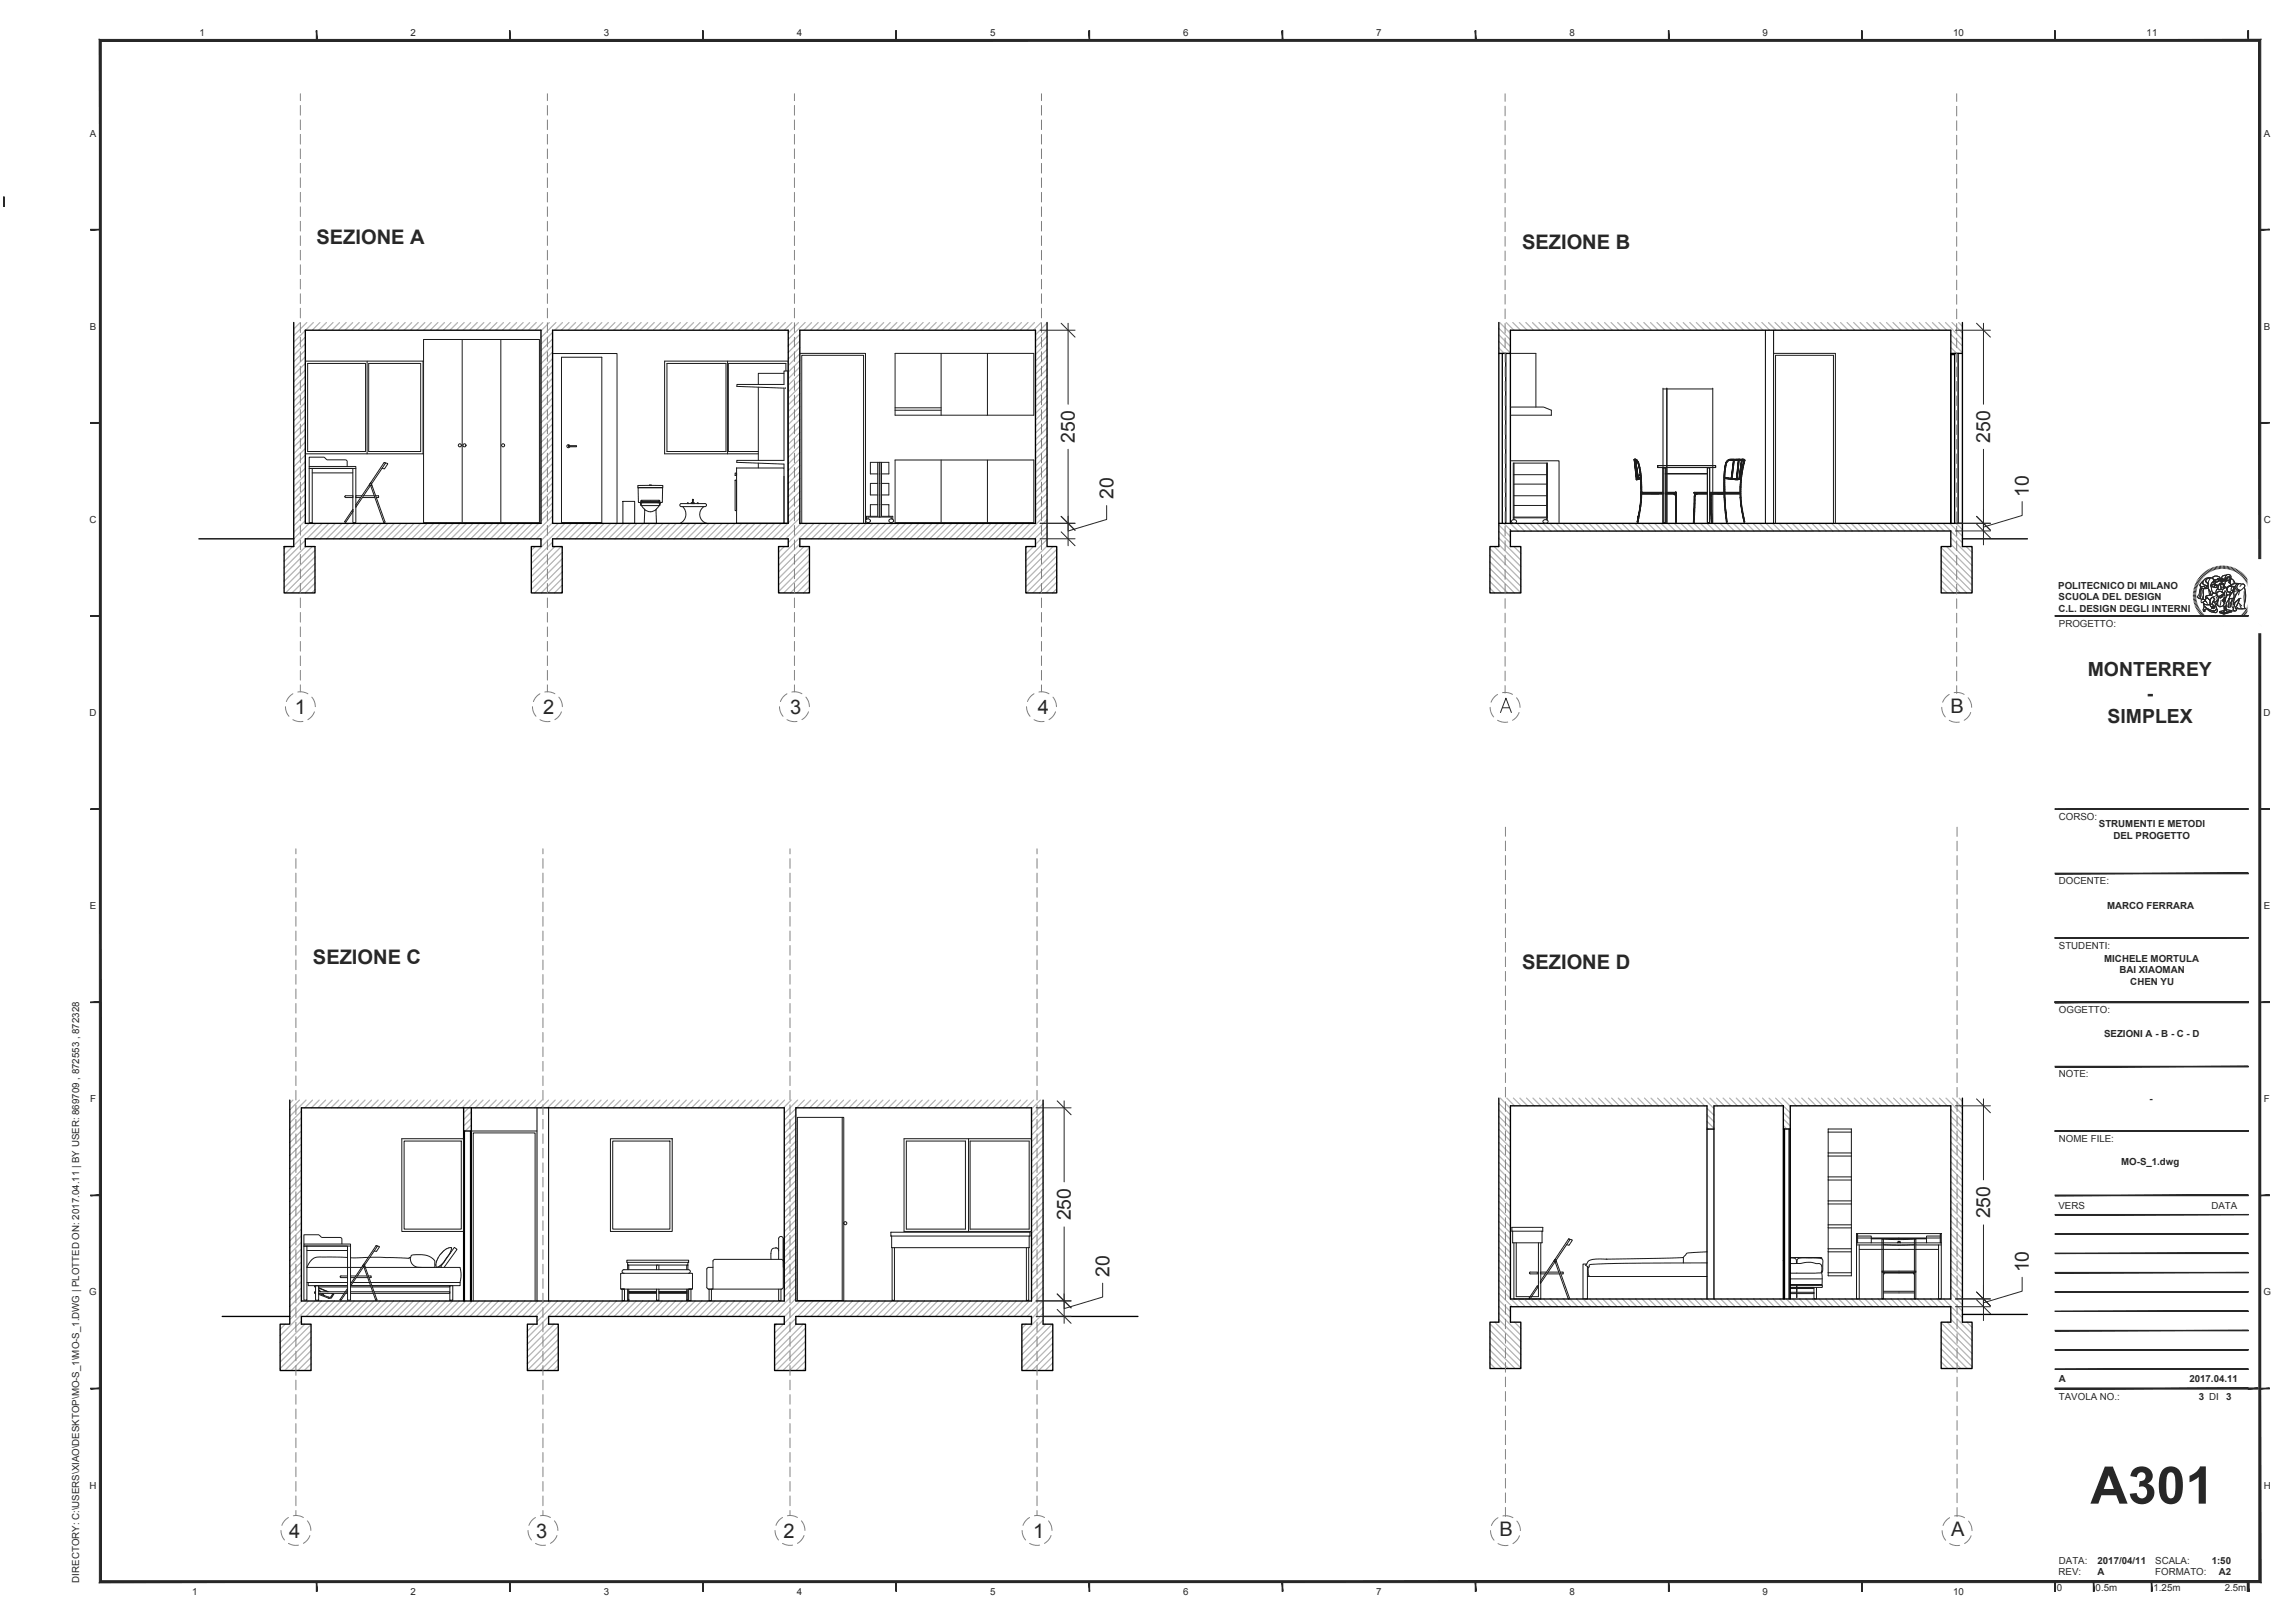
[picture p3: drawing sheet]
<svg xmlns="http://www.w3.org/2000/svg" width="594mm" height="420mm" viewBox="0 0 594 420" stroke-linecap="round" stroke-linejoin="round" font-family="sans-serif">
<defs><g id="words">
<text font-size="13.4" fill="#272727" x="541.1" y="389.3">A301</text>
<g font-size="5.2" fill="#272727">
<text x="81.9" y="63.2">SEZIONE A</text>
<text x="394" y="64.5">SEZIONE B</text>
<text x="76.3" y="184.9">1</text>
<text x="140.6" y="184.9">2</text>
<text x="204.5" y="184.8">3</text>
<text x="268.6" y="184.9">4</text>
<text x="504.9" y="184.5">B</text>
<text x="81" y="249.5">SEZIONE C</text>
<text x="394" y="250.8">SEZIONE D</text>
<text x="74.9" y="398.1">4</text>
<text x="138.8" y="398.1">3</text>
<text x="202.8" y="398.1">2</text>
<text x="267.4" y="398.1">1</text>
<text x="388.1" y="397.6">B</text>
<text x="505.1" y="397.6">A</text>
</g>
<g font-size="5" fill="#272727">
<text x="278.3" y="114.6" transform="rotate(-90 278.3 114.6)">250</text>
<text x="515.2" y="114.6" transform="rotate(-90 515.2 114.6)">250</text>
<text x="288.2" y="129.2" transform="rotate(-90 288.2 129.2)">20</text>
<text x="525.2" y="128.6" transform="rotate(-90 525.2 128.6)">10</text>
<text x="540.4" y="175.1">MONTERREY</text>
<text x="555.7" y="181.1">-</text>
<text x="545.6" y="187.2">SIMPLEX</text>
<text x="277.2" y="315.9" transform="rotate(-90 277.2 315.9)">250</text>
<text x="515.2" y="315.4" transform="rotate(-90 515.2 315.4)">250</text>
<text x="525.2" y="329.4" transform="rotate(-90 525.2 329.4)">10</text>
<text x="287.2" y="330.5" transform="rotate(-90 287.2 330.5)">20</text>
</g>
<g font-size="2.5" fill="#272727">
<text x="51.6" y="9.3">1</text>
<text x="106.3" y="9.3">2</text>
<text x="156.3" y="9.3">3</text>
<text x="206.3" y="9.3">4</text>
<text x="256.3" y="9.3">5</text>
<text x="306.3" y="9.3">6</text>
<text x="356.3" y="9.3">7</text>
<text x="406.3" y="9.3">8</text>
<text x="456.3" y="9.3">9</text>
<text x="505.6" y="9.3">10</text>
<text x="555.7" y="9.3">11</text>
<text x="23.2" y="35.4">A</text>
<text x="586" y="35.4">A</text>
<text x="23.2" y="85.4">B</text>
<text x="586" y="85.4">B</text>
<text x="23.2" y="135.4">C</text>
<text x="586" y="135.4">C</text>
<text x="532.8" y="152.4">POLITECNICO DI MILANO</text>
<text x="532.9" y="155.4">SCUOLA DEL DESIGN</text>
<text x="532.8" y="158.4">C.L. DESIGN DEGLI INTERNI</text>
<text x="533" y="162.2">PROGETTO:</text>
<text x="23.2" y="185.4">D</text>
<text x="585.9" y="185.4">D</text>
<text x="533" y="212.2">CORSO:</text>
<text x="543.3" y="214.1">STRUMENTI E METODI</text>
<text x="547.1" y="217.2">DEL PROGETTO</text>
<text x="533" y="228.9">DOCENTE:</text>
<text x="23.2" y="235.4">E</text>
<text x="545.5" y="235.4">MARCO FERRARA</text>
<text x="586" y="235.4">E</text>
<text x="533" y="245.6">STUDENTI:</text>
<text x="544.7" y="248.9">MICHELE MORTULA</text>
<text x="548.6" y="252">BAI XIAOMAN</text>
<text x="551.5" y="255">CHEN YU</text>
<text x="533" y="262.2">OGGETTO:</text>
<text x="544.7" y="268.4">SEZIONI A - B - C - D</text>
<text x="533" y="278.9">NOTE:</text>
<text x="23.3" y="285.4">F</text>
<text x="556.4" y="285.4">-</text>
<text x="586" y="285.4">F</text>
<text x="533" y="295.6">NOME FILE:</text>
<text x="549.1" y="301.5">MO-S_1.dwg</text>
<text x="532.8" y="312.9">VERS</text>
<text x="572.4" y="312.9">DATA</text>
<text x="23.1" y="335.4">G</text>
<text x="585.9" y="335.4">G</text>
<text x="533" y="357.9">A</text>
<text x="566.7" y="357.9">2017.04.11</text>
<text x="533" y="362.4">TAVOLA NO.:</text>
<text x="569.1" y="362.4">3 DI</text>
<text x="576.3" y="362.4">3</text>
<text x="23.2" y="385.4">H</text>
<text x="586" y="385.4">H</text>
<text x="532.9" y="407.8">REV:</text>
<text x="533" y="404.9">DATA:</text>
<text x="543" y="407.9">A</text>
<text x="543" y="404.8">2017/04/11</text>
<text x="557.9" y="404.9">SCALA:</text>
<text x="557.9" y="407.9">FORMATO:</text>
<text x="572.5" y="404.8">1:50</text>
<text x="574.3" y="407.9">A2</text>
<text x="20.5" y="409.7" transform="rotate(-90 20.5 409.7)">DIRECTORY: C:\USERS\XIAO\DESKTOP\MO-S_1\MO-S_1.DWG | PLOTTED ON: 2017.04.11 | BY USER: 869709 , 872553 , 872328</text>
<text x="49.8" y="412.8">1</text>
<text x="106.3" y="412.8">2</text>
<text x="156.3" y="412.8">3</text>
<text x="206.3" y="412.8">4</text>
<text x="256.3" y="412.8">5</text>
<text x="306.3" y="412.8">6</text>
<text x="356.3" y="412.8">7</text>
<text x="406.3" y="412.8">8</text>
<text x="456.3" y="412.8">9</text>
<text x="505.6" y="412.8">10</text>
<text x="532.5" y="412">0</text>
<text x="542.5" y="412">0.5m</text>
<text x="557.5" y="412">1.25m</text>
<text x="575.9" y="412">2.5m</text>
</g>
</g></defs>
<!-- layer: 0 -->
<g fill="none" stroke="#bababa" stroke-width=".26">
<path d="M76 83.5h.1M77.7 83.5l-1.7 1.7M79 85.6l-3 3M79 87.3l-3 3M79 89l-3 3M79 90.6l-3 3.1M79 92.4l-3 3M79 94l-3 3.1M79 95.7l-3 3.1M79 97.4l-3 3.1M79 99.1l-3 3.1M79.4 83.5l-3.4 3.4"/>
<path d="M81.1 83.5l-2 2M82.8 83.5l-2 2M84.5 83.5l-2 2M86.2 83.5l-2 2M87.9 83.5l-2 2M89.6 83.5l-2 2M91.3 83.5l-2 2M92.7 85.5l2-2-2 2M93 83.5l-2 2M96.4 83.5l-2 2 2-2M98.1 83.5l-2 2M99.8 83.5l-2 2"/>
<path d="M101.5 83.5l-2 2M103.2 83.5l-2 2M104.9 83.5l-2 2M106.6 83.5l-2 2M108.3 83.5l-2 2M110 83.5l-2 2M111.7 83.5l-2 2 2-2M113.4 83.5l-2 2M115 83.5l-2 2M116.8 83.5l-2 2M118.4 83.5l-2 2M118.5 83.5l-2 2"/>
<path d="M120.2 83.5l-2.1 2M121.5 85.5l2-2-1.9 2M121.9 83.5l-2.1 2M125.3 83.5l-2.1 2M127 83.5l-2.1 2M128.7 83.5l-2.1 2M130.3 83.5l-2 2M132 83.5l-2 2M133.7 83.5l-2 2M135.4 83.5l-2 2M137.1 83.5l-2 2M138.8 83.5l-2 2"/>
<path d="M140 92.4l3-3-3 3.1M140 99.2l3-3-3 3.1M140.5 83.5l-2 2M142.2 83.5l-2.2 2.2M143 86l-3 3.1M143 87.7l-3 3.1M143 91.1l-3 3.1M143 92.8l-3 3M143 94.5l-3 3.1M143 97.9l-3 3M143 99.6l-3 3.1M143.9 83.5l-3.9 3.9"/>
<path d="M145.6 83.5l-2 2M147.3 83.5l-2 2M149 83.5l-2 2 2-2M150.7 83.5l-2 2M152.4 83.5l-2 2M154.1 83.5l-2 2M155.8 83.5l-2 2M157.5 83.5l-2 2M159.2 83.5l-2 2M160.9 83.5l-2 2M162.6 83.5l-2 2M164.3 83.5l-2 2"/>
<path d="M166 83.5l-2 2M167.7 83.5l-2 2M169.4 83.5l-2 2M171.1 83.5l-2 2M172.8 83.5l-2.1 2M174.5 83.5l-2 2M176.2 83.5l-2.1 2M177.9 83.5l-2.1 2M179.6 83.5l-2.1 2M181.2 83.5l-2 2M182.9 83.5l-2 2M184.7 83.5l-2.1 2"/>
<path d="M186.3 83.5l-2 2M186.4 83.5l-2 2M188.1 83.5l-2.1 2M189.7 83.5l-2 2M191.4 83.5l-2 2M193.1 83.5l-2 2M194.8 83.5l-2 2M196.5 83.5l-2 2M198.2 83.5l-2 2M199.9 83.5l-2 2M201.6 83.5l-2 2M203.3 83.5l-2 2"/>
<path d="M205 83.5l-2 2M206.7 83.5l-2.7 2.7M207 86.5l-3 3.1M207 88.2l-3 3.1M207 89.9l-3 3.1M207 91.6l-3 3.1M207 93.3l-3 3.1M207 95l-3 3M207 96.7l-3 3M207 98.4l-3 3M208.4 83.5l-4.4 4.3M208.4 83.5l-4.4 4.4"/>
<path d="M210.1 83.5l-2 2M211.8 83.5l-2 2M213.5 83.5l-2 2M215.2 83.5l-2 2M216.9 83.5l-2 2M218.6 83.5l-2 2M220.3 83.5l-2 2M222 83.5l-2 2M223.7 83.5l-2 2M225.4 83.5l-2 2M227.1 83.5l-2 2M228.8 83.5l-2 2"/>
<path d="M230.5 83.5l-2.1 2M232.2 83.5l-2 2M233.9 83.5l-2.1 2M235.5 83.5l-2 2M236.9 85.5l2-2-1.9 2M237.3 83.5l-2.1 2M240.7 83.5l-2.1 2M242.3 83.5l-2 2M244.1 83.5l-2.1 2M245.8 83.5l-2.1 2M247.4 83.5l-2 2M249.1 83.5l-2 2"/>
<path d="M250.8 83.5l-2 2M252.5 83.5l-2 2M254.2 83.5l-2 2M255.9 83.5l-2 2M257.6 83.5l-2 2M259 85.5l2-2-2 2M259.3 83.5l-2 2M262.7 83.5l-2 2M264.4 83.5l-2 2M265.8 85.5l2-2-2 2M266.1 83.5l-2 2M268 91.7l3-3-3 3.1"/>
<path d="M268 98.5l3-3-3 3M269.5 83.5l-2 2M271 83.6l-3 3.1M271 85.3l-3 3.1M271 87l-3 3M271 90.4l-3 3M271 92.1l-3 3 3-3M271 93.8l-3 3M271 97.2l-3 3M271 98.9l-3 3M388 90.1l1.4 1.4M388 88.4l3 3-3-3"/>
<path d="M388 86.7l3 3M388.2 83.5l2.8 2.8M389.9 83.5l2 2M391 88l-3-3 3 3M391.6 83.5l2 2M393.3 83.5l2 2M395 83.5l2 2M396.7 83.5l2 2M398.4 83.5l2 2M400.1 83.5l2 2M401.8 83.5l2 2M403.5 83.5l2 2"/>
<path d="M405.1 83.5l2.1 2M406.9 83.5l1.9 2M408.5 83.5l2.1 2M410.2 83.5l2.1 2M413.6 83.5l2.1 2M413.9 85.5l-2-2 2.1 2M415.3 83.5l2 2M417 83.5l2.1 2M418.7 83.5l2 2M420.4 83.5l2.1 2M422.1 83.5l2 2M423.8 83.5l2 2"/>
<path d="M425.5 83.5l2 2M427.2 83.5l2 2M428.9 83.5l2 2M430.6 83.5l2 2M432.3 83.5l2 2-2-2M434 83.5l2 2M435.7 83.5l2 2M437.4 83.5l2 2M439.1 83.5l2 2M440.8 83.5l2 2M442.5 83.5l2 2M444.2 83.5l2 2"/>
<path d="M445.9 83.5l2 2M447.6 83.5l2 2M449.3 83.5l2 2M451 83.5l2 2M452.7 83.5l2 2M454.4 83.5l2 2M456.1 83.5l2 2M457.8 83.5l2 2M459.5 83.5l2 2M461.2 83.5l2 2M462.8 83.5l2.1 2M464.6 83.5l2 2"/>
<path d="M466.2 83.5l2.1 2M467.9 83.5l2 2M469.6 83.5l2.1 2M471.3 83.5l2 2M471.4 83.5l2 2M473 83.5l2.1 2M474.7 83.5l2 2M476.4 83.5l2 2M478.1 83.5l2 2M478.2 83.5l2 2M479.8 83.5l2 2M481.5 83.5l2 2"/>
<path d="M483.2 83.5l2 2M484.9 83.5l2 2M486.6 83.5l2 2M488.3 83.5l2 2M490 83.5l2 2M491.7 83.5l2 2M493.4 83.5l2 2M495.1 83.5l2 2M496.8 83.5l2 2M498.5 83.5l2 2M500.2 83.5l2 2M501.9 83.5l2 2"/>
<path d="M503.6 83.5l4.4 4.4M505 90l1.5 1.5M505 88.3l3 3M505 86.6l3 3M505.3 83.5l2.7 2.7M508 84.5l-1-1 1 1M76 110.6l3-3-3 3M79 100.8l-3 3 3-2.9M79 102.5l-3 3.1M79 104.2l-3 3M79 105.9l-3 3M79 109.3l-3 3"/>
<path d="M79 111l-3 3M79 112.7l-3 3M79 114.4l-3 3M79 116.1l-3 3M79 117.8l-3 3M79 119.5l-3 3M140 114.5l3-3-3 3M143 101.3l-3 3M143 103l-3 3M143 104.7l-3 3M143 106.4l-3 3M143 108.1l-3 3"/>
<path d="M143 109.8l-3 3M143 113.2l-3 3M143 114.9l-3 3 3-3M143 116.6l-3 3M143 120l-3 3M204 103.1l3-3-3 3M207 101.8l-3 3M207 103.5l-3 3 3-3M207 105.2l-3 3M207 106.9l-3 3M207 108.6l-3 3M207 110.3l-3 3"/>
<path d="M207 112l-3 3M207 113.7l-3 3M207 115.4l-3 3M207 117.1l-3 3M207 118.8l-3 3 3-3M268 113.8l3-3-3 3M271 100.6l-3 3M271 102.3l-3 3M271 104l-3 3M271 105.7l-3 3M271 107.4l-3 3 3-3M271 109.1l-3 3"/>
<path d="M271 112.5l-3 3M271 114.2l-3 3 3-3M271 115.9l-3 3M271 119.3l-3 3M76 139.5l4-4-4 4M76 125.9l3-3-3 3M76 132.7l3-3-3 3M79 121.2l-3 3M79 124.6l-3 3M79 126.3l-3 3M79 128l-3 3M79 131.4l-3 3"/>
<path d="M79 133.1l-3 3M79 134.8l-3 3M79 139.9l-5.5 5.5M79 139.9l-1.6 1.6M81.7 135.5l-5.7 5.7M83.4 135.5l-4 4M85.1 135.5l-4 4M86.8 135.5l-4 4M88.5 135.5l-4 4M90.2 135.5l-4 4M91.9 135.5l-4 4M93.6 135.5l-4 4"/>
<path d="M95.3 135.5l-4 4M97 135.5l-4 4M98.7 135.5l-4 4M100.4 135.5l-4 4M102.1 135.5l-4 4M103.2 139.5l4-4-4 4M103.8 135.5l-4 4M105.5 135.5l-4 4M108.9 135.5l-4 4M110.6 135.5l-4 4M112.3 135.5l-4 4M114 135.5l-4 4"/>
<path d="M115.7 135.5l-4 4M117.4 135.5l-4 4M119.1 135.5l-4 4M120.8 135.5l-4 4M122.4 135.5l-4 4M122.5 135.5l-4 4M124.2 135.5l-4.1 4M125.8 135.5l-4 4M127.6 135.5l-4.1 4M129.3 135.5l-4.1 4M131 135.5l-4.1 4M132.7 135.5l-4.1 4"/>
<path d="M134.4 135.5l-4.1 4M136 135.5l-4 4M137.7 135.5l-4 4M139.4 135.5l-4 4M140 140l4.5-4.5zM140 121.3l3-3-3 3M143 121.7l-3 3M143 123.4l-3 3M143 125.1l-3 3M143 126.8l-3 3M143 128.5l-3 3M143 130.2l-3 3"/>
<path d="M143 131.9l-3 3M143 133.6l-5.9 5.9M143 135.3l-4.2 4.2M146.2 135.5l-8.7 8.7M147.9 135.5l-4 4M149.6 135.5l-4 4M151.3 135.5l-4 4M153 135.5l-4 4M154.7 135.5l-4 4M155.8 139.5l4-4-4 4M156.4 135.5l-4 4 4-4M158.1 135.5l-4 4"/>
<path d="M161.5 135.5l-4 4M163.1 135.5l-3.9 4 4-4M164.9 135.5l-4 4M166.6 135.5l-4 4M168.3 135.5l-4 4M170 135.5l-4 4M171.1 139.5l3.9-4-3.9 4M171.6 135.5l-3.9 4 4-4M173.4 135.5l-4 4M176.8 135.5l-4 4M177.8 139.5l4-4-3.9 4M178.4 135.5l-3.9 4 4-4"/>
<path d="M180.2 135.5l-4.1 4M183.6 135.5l-4.1 4M185.3 135.5l-4.1 4M186.3 139.5l4-4-3.9 4M187 135.5l-4.1 4M188.6 135.5l-4 4M192 135.5l-4 4M193.1 139.5l4-4-4 4M193.7 135.5l-4 4M195.4 135.5l-4 4M198.8 135.5l-4 4M200.5 135.5l-4 4"/>
<path d="M202.2 135.5l-4 4M203.9 135.5l-4 4M204 125.2l3-3-3 3M204 138.8l-.7 .7M207 139.1l3.7-3.6-6 6zM207 120.5l-3 3M207 123.9l-3 3M207 125.6l-3 3 3-3M207 127.3l-3 3M207 129l-3 3M207 130.7l-3 3M207 132.4l-3 3"/>
<path d="M207 134.1l-5.4 5.4M207.3 135.5l-3.3 3.3M208.4 139.5l4-4-4 4M214.1 135.5l-4 4M215.8 135.5l-4 4M217.5 135.5l-4 4M219.2 135.5l-4 4M220.9 135.5l-4 4M222.6 135.5l-4 4M223.7 139.5l4-4-4 4M224.3 135.5l-4 4M226 135.5l-4 4"/>
<path d="M229.4 135.5l-4 4M231.1 135.5l-4 4 4-4M232.8 135.5l-4 4M234.5 135.5l-4 4M236.2 135.5l-4 4M237.9 135.5l-4.1 4M239.6 135.5l-4.1 4M241.3 135.5l-4.1 4M243 135.5l-4.1 4M244.7 135.5l-4.1 4M246.3 135.5l-4 4 4.1-4M248.1 135.5l-4.1 4"/>
<path d="M249.7 135.5l-4 4M251.4 135.5l-4 4M253.1 135.5l-4 4M254.8 135.5l-4 4M256.5 135.5l-4 4M258.2 135.5l-4 4M259.9 135.5l-4 4M261.6 135.5l-4 4 4-4M263.3 135.5l-4 4M265 135.5l-4 4M266.7 135.5l-4 4M268 120.6l3-3-3 3"/>
<path d="M271 132.8l-6.6 6.7zM271 134.5l-4.9 5zM271 136.2l-3.2 3.3 3.2-3.2M271 139.6l-5.5 5.5M271 121l-3 3M271 122.7l-3 3M271 124.4l-3 3M271 126.1l-3 3M271 127.8l-3 3M271 129.4l-3 3.1 3-3M271 131.2l-3 3M271 137.9l-3 3.1"/>
<path d="M388 139.3l5.7 5.7M388 135.9l3 3M389.3 135.5l2 2M389.3 135.5l1.7 1.7M391 135.5l2 2M392.7 135.5l2 2M394.4 135.5l2 2-2-2M396.1 135.5l2 2M397.8 135.5l2 2M399.5 135.5l2 2M401.2 135.5l1.9 2-1.9-2M402.9 135.5l2 2"/>
<path d="M404.6 135.5l1.9 2M406.3 135.5l2 2M408 135.5l2 2M409.7 135.5l1.9 2M411.4 135.5l1.9 2M413.1 135.5l1.9 2M414.8 135.5l1.9 2M416.5 135.5l1.9 2M418.1 135.5l2 2M419.8 135.5l2 2M421.5 135.5l2 2M423.2 135.5l2 2"/>
<path d="M424.9 135.5l2 2M426.6 135.5l2 2M428.3 135.5l2 2M431.7 135.5l2 2M432 137.5l-2-2 2 2M433.4 135.5l2 2-2-2M435.1 135.5l2 2M436.8 135.5l2 2M438.5 135.5l2 2M440.2 135.5l2 2-2-2M441.9 135.5l2 2M443.6 135.5l2 2"/>
<path d="M445.3 135.5l2 2M447 135.5l2 2M448.7 135.5l2 2M450.4 135.5l2 2M452.1 135.5l2 2M453.8 135.5l2 2M455.5 135.5l2 2M457.2 135.5l2 2M458.9 135.5l2 2M460.6 135.5l2 2M462.3 135.5l1.9 2M464 135.5l1.9 2"/>
<path d="M465.7 135.5l1.9 2M467.4 135.5l1.9 2M469.1 135.5l1.9 2M470.8 135.5l1.9 2M472.5 135.5l1.9 2M474.2 135.5l1.9 2M477.5 135.5l2 2M477.8 137.5l-2-2 2 2M479.2 135.5l2 2M480.9 135.5l2 2M482.6 135.5l2 2M484.3 135.5l2 2"/>
<path d="M486 135.5l2 2M486.1 135.5l1.9 2M487.7 135.5l2 2M489.4 135.5l2 2M491.1 135.5l2 2M492.8 135.5l2 2M494.5 135.5l2 2M496.2 135.5l2 2M497.9 135.5l2 2M499.6 135.5l2 2M501.3 135.5l2 2M503 135.5l5 5"/>
<path d="M504.9 135.7l-.2-.2 .2 .2M505 139.2l5.5 5.5M505 135.8l3 3M506.4 135.5l1.6 1.6M74 141.5l-.5 .5M75.7 141.5l-2.2 2.2M79.1 141.5l-5.6 5.6M80.8 141.5l-7.3 7.3M81.5 142.5l-8 8 8-8M81.5 144.2l-8 8M81.5 145.9l-7.6 7.6M81.5 147.5l-5.9 6"/>
<path d="M81.5 149.2l-4.2 4.3M81.5 150.9l-2.5 2.6M81.5 152.6l-.8 .9M138.5 141.5l-1 1M143 140.4l-5.5 5.5M143.5 153.5l2-2.1-2 2.1M143.6 141.5l-6.1 6.1M145.3 141.5l-7.8 7.8M145.5 143l-8 8M145.5 144.6l-8 8.1M145.5 146.3l-7.1 7.2M145.5 148l-5.4 5.5"/>
<path d="M145.5 149.7l-3.7 3.8M145.5 153.1l-.3 .4M145.5 153.2l-.3 .3M201.5 153.1l8-8-8 8.1M203 141.5l-1.5 1.5M204 140.5l5-5-5 5M204.7 141.5l-3.2 3.2M207 140.8l-5.5 5.5M207 140.9l-5.5 5.5M208.1 141.5l-6.6 6.6M209.5 141.7l-8 8 8-7.9M209.5 143.4l-8 8.1"/>
<path d="M209.5 146.8l-6.6 6.7M209.5 148.5l-4.9 5M209.5 150.2l-3.2 3.3M209.5 151.9l-1.5 1.6 1.5-1.6M265.5 150.2l8-8-8 8.1M265.8 141.5l-.3 .3M267.5 141.5l-2 2M271 141.3l-5.5 5.5M272.6 141.5l-7.1 7.1M273.5 143.9l-8 8M273.5 145.6l-7.8 7.9M273.5 147.3l-6.1 6.2"/>
<path d="M273.5 149l-4.4 4.5M273.5 150.7l-2.7 2.8M273.5 152.4l-1 1.1M385.7 152.2l1.2 1.3M385.7 150.5l2.9 3M385.7 148.8l4.6 4.7M385.7 147.2l6.3 6.3M385.7 143.8l8 8M385.7 142.1l8 8-8-8M386.8 141.5l6.9 6.9M388 141l5.7 5.7M390.2 141.5l3.5 3.5"/>
<path d="M391 140.6l-3-3 3 3M391.9 141.5l1.8 1.8M393.6 141.5l.1 .1M393.7 153.5l-8-8 8 8M502.5 151.9l1.5 1.6M502.5 148.6l4.9 4.9M502.5 146.9l6.6 6.6M502.5 145.2l8 8M502.5 143.5l8 8M502.5 141.8l8 8M503.9 141.5l6.6 6.6M505 140.9l5.5 5.5z"/>
<path d="M505.7 153.5l-3.2-3.2 3.2 3.2M510.5 143l-1.5-1.5 1.5 1.5M75.8 284.8l-.8 .8 .8-.8M77.5 284.8l-2.5 2.5M78 299.6l-3 3M78 297.9l-3 3M78 296.2l-3 3M78 294.5l-3 3 3-3M78 292.8l-3 3M78 291.1l-3 3M78 289.4l-3 3M78 287.7l-3 3 3-3"/>
<path d="M79.2 284.8l-4.2 4.2M80.9 284.8l-2 2M82.6 284.8l-2 2M84.3 284.8l-2 2M86 284.8l-2 2M87.7 284.8l-2 2M89.4 284.8l-2 2M91.1 284.8l-2 2M92.8 284.8l-2 2M94.5 284.8l-2 2M96.2 284.8l-2 2M97.9 284.8l-2 2"/>
<path d="M99.6 284.8l-2 2M101.3 284.8l-2 2M103 284.8l-2 2M104.7 284.8l-2 2M106.3 284.8l-1.9 2 2-2M108.1 284.8l-2 2M109.8 284.8l-2.1 2M111.5 284.8l-2.1 2M113.2 284.8l-2.1 2M114.9 284.8l-2 2M116.6 284.8l-2.1 2M118.3 284.8l-2 2"/>
<path d="M120 284.8l-2.1 2M121.7 284.8l-2 2M122 291.2l-1.6 1.6M122 289.5l-2 2M122 287.8l-2 2M123.3 284.8l-3.3 3.3M125 284.8l-2 2M126.7 284.8l-2 2M128.4 284.8l-2 2M130.1 284.8l-2 2M131.8 284.8l-2 2M133.5 284.8l-2 2"/>
<path d="M135.2 284.8l-2 2M136.9 284.8l-2 2 2-2M138.6 284.8l-2 2M140.3 284.8l-2 2M142 284.8l-2 2M143.7 284.8l-2 2M145.4 284.8l-2 2M147.1 284.8l-2 2M148.8 284.8l-2 2M150.5 284.8l-2 2M152.2 284.8l-2 2M153.9 284.8l-2 2"/>
<path d="M155.6 284.8l-2 2M157.3 284.8l-2 2M159 284.8l-2 2M160.7 284.8l-2 2M162.1 286.8l2-2-2 2M162.4 284.8l-2 2M165.8 284.8l-2 2M167.5 284.8l-2.1 2M169.2 284.8l-2.1 2M170.9 284.8l-2 2M172.6 284.8l-2.1 2M174.2 284.8l-1.9 2 2-2"/>
<path d="M176 284.8l-2.1 2M177.7 284.8l-2 2M179.4 284.8l-2.1 2M181 284.8l-2 2M182.7 284.8l-2 2M184.4 284.8l-2 2M186.1 284.8l-2 2M187.8 284.8l-2 2M189.5 284.8l-2 2 2-2M191.2 284.8l-2 2M192.9 284.8l-2 2M194.6 284.8l-2 2"/>
<path d="M196.3 284.8l-2 2M198 284.8l-2 2M199.7 284.8l-2 2M201.4 284.8l-2 2M203.1 284.8l-2 2M204.8 284.8l-2 2M206 298.8l-3 3.1M206 297.1l-3 3.1M206 295.4l-3 3.1M206 293.8l-3 3M206 292.1l-3 3M206 290.4l-3 3"/>
<path d="M206 288.7l-3 3M206 287l-3 3 3-3M206.5 284.8l-3.5 3.5M208.2 284.8l-2 2M209.9 284.8l-2 2M211.6 284.8l-2 2M213.3 284.8l-2 2M215 284.8l-2 2M216.7 284.8l-2 2M218.4 284.8l-2 2M220.1 284.8l-2 2M221.8 284.8l-2 2"/>
<path d="M223.5 284.8l-2 2M225.2 284.8l-2.1 2M226.9 284.8l-2.1 2M226.9 284.8l-2 2M228.6 284.8l-2.1 2M230.3 284.8l-2 2M232 284.8l-2.1 2M233.6 284.8l-2 2M233.7 284.8l-2 2M235.4 284.8l-2.1 2M237.1 284.8l-2.1 2M238.7 284.8l-2 2"/>
<path d="M240.4 284.8l-2 2M242.1 284.8l-2 2M243.8 284.8l-2 2M245.5 284.8l-2 2M247.2 284.8l-2 2M248.9 284.8l-2 2M250.6 284.8l-2 2M252.3 284.8l-2 2M254 284.8l-2 2M255.7 284.8l-2 2M257.4 284.8l-2 2M259.1 284.8l-2 2"/>
<path d="M260.8 284.8l-2 2M262.5 284.8l-2 2M264.2 284.8l-2 2M265.9 284.8l-2 2M267.6 284.8l-2 2M269.3 284.8l-2.3 2.3M270 299.3l-3 3M270 295.9l-3 3.1M270 294.3l-3 3M270 292.5l-3 3.1M270 290.8l-3 3.1M270 289.1l-3 3.1"/>
<path d="M270 287.4l-3 3.1M270 285.8l-3 3M388 285.6l3 3M388 287.3l3 3M388 289l3 3M388 292.4l3 3M388 294.1l3 3-3-3M388 295.8l3 3M388 297.5l3 3M388 299.2l3 3M390.1 284.3l2 2M391 286.9l-2.6-2.6 2.6 2.6"/>
<path d="M391 293.7l-3-3 3 3M391.7 284.3l2 2M393.4 284.3l2 2M393.5 284.3l2 2M395.1 284.3l2 2M396.8 284.3l2 2M398.5 284.3l2 2M400.2 284.3l2 2M401.9 284.3l2 2M403.6 284.3l2 2M405.3 284.3l2 2M407 284.3l2 2"/>
<path d="M408.7 284.3l2 2M410.4 284.3l2 2M412.1 284.3l2 2M413.8 284.3l2 2M415.5 284.3l2 2M417.2 284.3l2 2M418.9 284.3l2 2M420.6 284.3l2 2M422.3 284.3l2 2-2-2M424 284.3l2 2M425.7 284.3l2 2M427.4 284.3l2 2"/>
<path d="M429.1 284.3l2 2M430.8 284.3l2 2M432.5 284.3l2 2M434.2 284.3l2 2M435.8 284.3l2.1 2M437.5 284.3l2.1 2M439.2 284.3l2.1 2M440.9 284.3l2.8 2.7M441.9 286.9l1.8 1.8M441.9 288.6l1.8 1.8M441.9 290.3l1.8 1.8M441.9 292l.3 .3"/>
<path d="M442.7 284.3l2 2M444.3 284.3l2.1 2M446 284.3l2 2M446.1 284.3l2 2M447.7 284.3l2.1 2M449.4 284.3l2 2M451.1 284.3l2 2M452.8 284.3l2 2M454.5 284.3l2 2M456.2 284.3l2 2M457.9 284.3l2 2M461.3 284.3l2.1 2.1"/>
<path d="M461.3 284.3l2 2M461.6 288l1.8 1.8M461.6 289.7l1.8 1.8M461.6 291.4l.9 .9-.9-.9M463 284.3l2 2M463.4 288.1l-3.8-3.8 3.8 3.8M464.7 284.3l2 2M466.4 284.3l2 2M468.1 284.3l2 2M469.8 284.3l2 2M471.5 284.3l2 2M473.2 284.3l2 2"/>
<path d="M474.9 284.3l2 2M476.6 284.3l2 2M478.3 284.3l2 2M480 284.3l2 2M481.7 284.3l2 2M483.4 284.3l2 2M485.1 284.3l2 2M486.8 284.3l2 2M488.5 284.3l2 2M490.2 284.3l2 2M491.9 284.3l2 2M493.6 284.3l2 2"/>
<path d="M495.3 284.3l2 2M496.9 284.3l2.1 2M498.6 284.3l2.1 2-2-2M500.3 284.3l2.1 2M502.1 284.3l2 2M503.7 284.3l4.3 4.2M505 287.2l3 3M505 288.9l3 3M505 290.6l3 3M505 292.3l3 3M505 294l3 3M505 295.7l3 3"/>
<path d="M505 297.4l3 3M505 299.1l3 3M505.4 284.3l2.6 2.5-2.5-2.5M507.1 284.3l.9 .8M75 309.3l3-2.9-3 3M78 319.9l-3 3M78 318.2l-3 3.1M78 316.6l-3 3M78 314.8l-3 3.1M78 313.2l-3 3M78 311.4l-3 3.1M78 309.7l-3 3.1 3-3"/>
<path d="M78 308l-3 3.1M78 304.6l-3 3.1M78 303l-3 3M78 301.3l-3 3M78 316.5l-3 3M203 318.8l3-3-3 3M206 319.2l-3 3M206 317.5l-3 3M206 314.1l-3 3M206 312.4l-3 3M206 310.7l-3 3M206 309l-3 3 3-3"/>
<path d="M206 307.3l-3 3M206 305.6l-3 3M206 303.9l-3 3.1M206 302.2l-3 3.1M206 300.5l-3 3.1M267 307.4l3-3-3 3M267 300.6l3-3-3 3.1M270 318l-3 3M270 316.3l-3 3M270 314.6l-3 3M270 312.9l-3 3M270 311.2l-3 3"/>
<path d="M270 309.5l-3 3M270 307.8l-3 3M270 306.1l-3 3M270 302.7l-3 3M270 301l-3 3M388 300.9l3 3M388 302.6l3 3-3-3M388 304.3l3 3M388 307.7l3 3M388 309.4l3 3M388 311.1l3 3M388 312.8l3 3"/>
<path d="M388 316.1l3 3.1M388 317.8l3 3-3-2.9M388 319.5l3 3.1M391 309l-3-3 3 3M391 317.5l-3-3 3 3M505 300.8l3 3M505 302.5l3 3M505 304.2l3 3-3-3M505 305.9l3 3M505 307.6l3 3M505 309.3l3 3M505 311l3 3"/>
<path d="M505 312.7l3 3M505 314.3l3 3.1M505 317.7l3 3.1M505 319.5l3 2.9-3-2.9M508 319l-3-2.9 3 3M78 335.2l-3 3M78 333.5l-3 3M78 331.8l-3 3M78 330.1l-3 3M78 328.4l-3 3M78 326.7l-3 3M78 325l-3 3"/>
<path d="M78 323.3l-3 3M78 321.6l-3 3M78.1 336.8l-3.1 3.1M79.8 336.8l-4.8 4.8M81.5 336.8l-9 9M83.2 336.8l-4 4M84.9 336.8l-4 4M86.6 336.8l-4 4M88.3 336.8l-4 4M90 336.8l-4 4M91.7 336.8l-4 4M93.4 336.8l-4 4"/>
<path d="M95.1 336.8l-4 4M96.8 336.8l-4 4M98.5 336.8l-4 4M100.2 336.8l-4 4M101.9 336.8l-4 4M103.6 336.8l-4 4M105.3 336.8l-4 4M107 336.8l-4 4M108.7 336.8l-4 4M110.4 336.8l-4 4 4-4M112.1 336.8l-4 4M113.8 336.8l-4 4"/>
<path d="M115.5 336.8l-4.1 4M117.2 336.8l-4.1 4M118.9 336.8l-4.1 4M120.6 336.8l-4.1 4M122.3 336.8l-4.1 4M124 336.8l-4.1 4M125.6 336.8l-3.9 4 4-4M127.4 336.8l-4.1 4M129 336.8l-4 4M130.7 336.8l-4 4M132.4 336.8l-4 4M134.1 336.8l-4 4"/>
<path d="M135.8 336.8l-4 4M137.5 336.8l-4 4M139.2 336.8l-4 4M140.9 336.8l-4 4M142.6 336.8l-4 4M144.3 336.8l-5.3 5.3M146 336.8l-9.5 9.5zM147.7 336.8l-4 4M149.4 336.8l-4 4M151.1 336.8l-4 4M152.8 336.8l-4 4M154.5 336.8l-4 4"/>
<path d="M156.2 336.8l-4 4M157.9 336.8l-4 4M159.6 336.8l-4 4M161.3 336.8l-4 4M163 336.8l-4 4M164.7 336.8l-4 4M166.4 336.8l-4 4M168.1 336.8l-4 4M171.5 336.8l-4.1 4M173.2 336.8l-4.1 4M174.9 336.8l-4.1 4M176.6 336.8l-4.1 4"/>
<path d="M178.3 336.8l-4.1 4M180 336.8l-4.1 4M181.7 336.8l-4 4M183.4 336.8l-4.1 4M185 336.8l-4 4M185.1 336.8l-4 4M186.7 336.8l-4 4M188.4 336.8l-4 4M190.1 336.8l-4 4M191.8 336.8l-4 4M193.5 336.8l-4 4M195.2 336.8l-4 4"/>
<path d="M196.9 336.8l-4 4M198.6 336.8l-4 4M200.3 336.8l-4 4M202 336.8l-4 4M203 334.1l3-3-3 3M206 336.2l-4.6 4.6M206 334.5l-6.3 6.3M206 332.8l-3 3M206 329.4l-3 3M206 327.7l-3 3M206 326l-3 3M206 324.3l-3 3"/>
<path d="M206 322.6l-3 3M206 320.9l-3 3M207.1 336.8l-4.1 4.1M208.8 336.8l-5.8 5.8M210.5 336.8l-4 4M212.2 336.8l-4 4M213.9 336.8l-4 4M215.6 336.8l-4 4M217.3 336.8l-4 4M219 336.8l-4 4M220.7 336.8l-4 4M224.1 336.8l-4 4"/>
<path d="M225.8 336.8l-4 4M227.5 336.8l-4 4M229.2 336.8l-4.1 4M230.9 336.8l-4 4M232.6 336.8l-4.1 4M234.3 336.8l-4 4M236 336.8l-4.1 4M239.4 336.8l-4.1 4M241.1 336.8l-4 4M242.8 336.8l-4.1 4M244.5 336.8l-4.1 4M246.1 336.8l-4 4"/>
<path d="M247.8 336.8l-4 4M249.5 336.8l-4 4M251.2 336.8l-4 4M252.9 336.8l-4 4M254.6 336.8l-4 4M256.3 336.8l-4 4M258 336.8l-4 4M259.7 336.8l-4 4M261.4 336.8l-4 4M263.1 336.8l-4 4M264.8 336.8l-4 4M266.5 336.8l-4 4"/>
<path d="M267 329.5l3-3-3 3M267 322.7l3-3-3 3M270 338.4l-3 3M270 336.7l-4.1 4.1M270 335l-5.8 5.8M270 333.3l-3 3M270 331.6l-3 3M270 329.9l-3 3M270 328.2l-3 3M270 324.8l-3 3M270 323.1l-3 3 3-3M270 321.4l-3 3"/>
<path d="M388 339.9l5.7 5.7M388 321.2l3 3.1M388 322.9l3 3.1M388 324.6l3 3.1M388 326.3l3 3M388 328l3 3.1M388 331.4l3 3M388 333.1l3 3M388 336.5l3 3M388 338.2l3 3-3-3M391 332.7l-3-3 3 3.1M391.1 336.3l2 2"/>
<path d="M391.4 338.3l-3.4-3.5 3.4 3.5M392.8 336.3l2 2M394.5 336.3l2 2M396.2 336.3l2 2M397.9 336.3l2 2M399.6 336.3l2 2M401.3 336.3l2 2M403 336.3l2 2M406.4 336.3l2 2M406.7 338.3l-2-2 2 2M408.1 336.3l2 2M409.8 336.3l2 2"/>
<path d="M413.2 336.3l2 2M413.5 338.3l-2-2 2 2M414.9 336.3l2 2M416.6 336.3l2 2M418.3 336.3l2 2M420 336.3l2 2M421.7 336.3l2 2M423.4 336.3l2 2M425.1 336.3l2 2M426.8 336.3l2 2M428.5 336.3l2 2M430.1 336.3l2.1 2"/>
<path d="M431.9 336.3l2 2M433.5 336.3l2.1 2M436.9 336.3l2.1 2M437.2 338.3l-1.9-2 2 2M438.6 336.3l2.1 2M440.3 336.3l2.1 2M442 336.3l2.1 2M443.8 336.3l1.9 2M445.4 336.3l2 2M447.1 336.3l2 2M448.8 336.3l2 2M450.5 336.3l2 2"/>
<path d="M452.2 336.3l2 2M453.9 336.3l2 2M455.6 336.3l2 2M457.3 336.3l2 2M459 336.3l2 2M460.7 336.3l2 2M462.4 336.3l2 2M464.1 336.3l2 2M465.8 336.3l2 2M467.5 336.3l2 2M469.2 336.3l2 2M470.9 336.3l2 2"/>
<path d="M472.6 336.3l2 2M474.3 336.3l2 2M476 336.3l2 2M477.7 336.3l2 2M479.4 336.3l2 2M481.1 336.3l2 2M482.8 336.3l2 2M484.5 336.3l2 2M486.2 336.3l2 2M487.8 336.3l2 2M487.9 336.3l2 2M489.5 336.3l2.1 2"/>
<path d="M491.2 336.3l2.1 2M492.9 336.3l2.1 2M494.6 336.3l2.1 2M496.3 336.3l2.1 2M498 336.3l2.1 2M499.7 336.3l2.1 2M501.4 336.3l2 2M503.1 336.3l4.9 4.8-4.9-4.8M504.8 336.3l3.2 3.1zM505 321.1l3 3.1M505 322.8l3 3M505 324.5l3 3.1"/>
<path d="M505 326.2l3 3.1M505 327.9l3 3.1M505 329.6l3 3M505 333l3 3M505 334.7l3 3-3-3M505 339.8l5.5 5.5-3.1-3M508 334.3l-3-3 3 3.1M73.8 342.8l-1.3 1.3M78 342l-5.5 5.5M78.9 342.8l-6.4 6.4M80.5 354.8h.1M80.5 353.1l-1.7 1.7"/>
<path d="M80.5 351.4l-3.4 3.4M80.5 349.7l-5.1 5.1M80.5 348l-6.8 6.8M80.5 346.3l-8 8M80.5 344.6l-8 8M80.5 342.9l-8 8M136.5 342.9h.1M138.3 342.8l-1.8 1.8M142 342.5l-5.5 5.5 5.5-5.5M143.4 342.8l-6.9 6.9M144.5 353.6l-1.2 1.2 1.2-1.2M144.5 351.9l-2.9 2.9"/>
<path d="M144.5 350.2l-4.6 4.6M144.5 348.5l-6.3 6.3M144.5 346.8l-8 8 8-8M144.5 345.1l-8 8M144.5 343.4l-8 8M165.8 340.8l4-4-4 4M200.5 345.1l2.3-2.3-2.3 2.3M201.1 342.8l-.6 .6M206 341.3l-5.5 5.5M206.2 342.8l-5.7 5.7M207.8 354.8l.7-.7-.7 .7M207.9 342.8l-7.4 7.4"/>
<path d="M208.5 352.3l-2.4 2.5M208.5 350.6l-4.1 4.2 4.1-4.1M208.5 348.9l-5.8 5.9M208.5 347.3l-7.5 7.5M208.5 345.5l-8 8.1M208.5 343.9l-8 8M218.4 340.8l4-4-4 4M233.6 340.8l4.1-4-4 4M264.5 343.9l1.1-1.1-1.1 1.1M270 341.8l-5.5 5.5M270 340.1l-5.5 5.5M270.7 342.8l-6.2 6.2"/>
<path d="M272.4 342.8l-7.9 7.9M272.5 354.5l-.2 .3 .2-.2M272.5 352.8l-2 2M272.5 351.1l-3.6 3.7M272.5 349.4l-5.3 5.4M272.5 347.7l-7 7.1M272.5 346l-8 8.1M272.5 344.3l-8 8.1M385.7 342.7l8 8M385.7 344.4l8 8M385.7 346.1l8 8M385.7 347.8l6.5 6.5-6.5-6.5"/>
<path d="M385.7 349.5l4.8 4.8M385.7 352.9l1.4 1.4M385.7 349.5l4.7 4.8M386.9 342.3l6.8 6.7-6.7-6.7M388 341.6l5.7 5.7zM388.8 354.3l-3.1-3.1 3.1 3.1M393.7 343.9l-1.6-1.6 1.6 1.6M502.5 342.4l8 8M502.5 344.1l8 8-8-8M502.5 345.8l8 8M502.5 347.5l6.8 6.8M502.5 349.2l5.1 5.1"/>
<path d="M502.5 350.9l3.4 3.4M502.5 352.6l1.7 1.7M504 342.3l6.5 6.4M504.1 342.3l6.4 6.4M505 341.5l5.5 5.5M505 341.5l.7 .8M509.1 342.3l1.4 1.3"/>
</g>
<!-- layer: A-FURN -->
<g fill="none" stroke="#1a1a1a" stroke-width=".26">
<path d="M109.6 87.9h30v47.4h-30zM119.6 87.9v47.4M129.6 87.9v47.4M202.9 96.7h-6.6v2.8M231.7 91.5h35.9v16h-35.9zM243.6 91.5v16M255.6 91.5v16M391 91.5h6.6v13.9M99.6 119.8l.8 .3-.9 1.3-.6-.2M99.7 119.9h.1M99.7 119.9l-.3-.2-7.3 11v.6l3.8-5.7 3.5 9.7M99.8 119.9l-3.7 5.4"/>
<path d="M196.3 100.2v19M196.3 119.9v1.3M203.3 100.6h.1M227.2 119.7v14h-2.9v.7M227.6 119.7v14.2M227.8 119.7v14.2M228.2 119.7v14h2.9v.7M231.7 119.1h35.9v16.2h-35.9zM231.7 106.2h11.9M231.7 105.6h11.9M243.6 119.1v16.2M255.6 119.1v16.2"/>
<path d="M391 119.3h12.6v16.2M391 105.4h8.6l2 .8v1.3h-10.6M391.9 119.9v14h8.5v-14M423 119l.2-.1zM423 119v.1M423 119.1l.6 4.9zM423.1 118.9l.1 .1M423.1 119.1l.6 4.9M423.2 118.9l-.1 .2M423.2 118.9v.2h-.2M423.2 118.9h.1M423.2 119.1h.1"/>
<path d="M423.2 119v.1M423.2 119l.6 5M423.2 119.1l.7 4.8M423.2 118.9v.2M423.2 119l.1 .1M423.2 119.5l.5 4.4M423.3 119.1h.1M423.3 118.9v.1M423.3 119l.1 .1M423.3 119.1l.6 4.8M423.3 118.9l-.1 .1M423.3 118.9v.2"/>
<path d="M423.3 119.1l.7 4.7M423.4 118.9h-.1M423.4 119.1h.1M423.4 118.9v.1M423.4 119v.1M423.4 118.9h.1M423.4 118.9l.3 .5-.1-.1M423.4 118.9l.2 .4-.1-.1M423.4 119.1l.6 4.7-.6-4.7M423.4 119.1l.7 4.7-.7-4.7M423.7 119.1l.3 .8-.2-.6M423.7 119.4l-.2-.5 .4 .9-.1-.2"/>
<path d="M423.7 119.4l.1 .2zM423.8 119.2v.1M423.9 119.3l.1 .2M424 119.5l.2 1-.2-.6M424 119.5l.1 .2M424.2 119.9l-.1-.2 .5 3-.2-2.2M424.2 119.9l.2 1.7-.1-.5M424.2 119.9l.3 2.3-.1-.6M430.5 100.7h12.9M430.5 100.5v34.8M431.4 100.5v34.8M431.5 100.5v34.8"/>
<path d="M443.4 100.5v34.8M446.7 119.9l.1-.2-.2 1.9M446.8 119.7l.1-.2-.1 1M446.9 119.9l-.1 .6M446.9 119.5l.2-.2-.2 .6M447 119.8l-.1 .1M447.1 119.3l.2-.2zM447.1 119.3l-.1 .5M447.2 119.4l-.1 .2M447.3 119.1l.2-.1zM447.3 119.1l-.3 .7M447.4 119.3l-.2 .1"/>
<path d="M447.5 119h.2zM447.5 119l-.3 .4M447.7 118.9h.2l-.5 .4M447.7 119.1v.1M447.8 118.9h.2h-.1M447.9 118.9l-.5 .4M447.9 119v.1h.2h-.3M448 118.9h.2l-.3 .1M448.1 118.9h.2h-.1M448.2 118.9l-.6 .3M448.2 119l-.2 .1M448.3 118.9h.2l-.3 .1"/>
<path d="M448.4 118.9h.2l-.4 .2M448.5 118.9h.2l-.4 .2M448.6 119.1h.2zM448.7 118.9h.2l-.5 .2M448.8 118.9h.8h-.7M448.9 119.1l-.6 4.9M448.9 118.9l-.3 .2M448.9 119.1h.7zM448.9 119l-.2 .1-.5 4.8M448.9 119l-.6 5M449.5 118.9h.1M449.6 118.9l-.7 .1"/>
<path d="M449.6 118.9h.2l-.2 .1M449.6 119l-.7 .1-.5 4.8M449.6 119.1h.2zM449.7 118.9h.2l-.4 .2M449.8 118.9h.2l-.3 .2M449.9 119.1h.2M449.9 118.9h.1M450 118.9l-.3 .2M450 119l-.2 .1M450.1 118.9h.1M450.1 118.9l-.1 .1M450.2 118.9h.2l-.2 .1"/>
<path d="M450.2 119.1h.1M450.2 119l-.2 .1-.4 4.9-.4 .2M450.2 119.1l-.5 4.9M450.3 118.9h.7l-.8 .2M450.3 119.1h.6M450.9 119.1l-.7 4.8-.5 .3M450.9 118.9h.1M450.9 119.1l-.6 4.8-.5 .3M451 118.9l-.7 .2M451 119.1h.1M451 118.9h.1M451 119l-.6 .1"/>
<path d="M451 119.1l-.6 4.9 .2-.3-.2 .1M451 119l-.7 5M451.1 118.9h.1l-.1 .1M451.1 118.9l-.1 .1M451.1 119l-.1 .1M451.1 118.9h.1M451.2 118.9h.1M451.2 118.9l-.1 .2M451.3 119.9v-.2l-.2 1.9M451.3 118.9h.1M451.3 118.9v.1M451.3 119l-.1 .1"/>
<path d="M451.3 119.7l.1-.2-.2 1.6M451.4 118.9h.1M451.4 119.6v.9M451.4 119.4v-.2l.1 .6M451.4 119.4v.2zM451.4 119.1h.1M451.4 118.9l-.3 .2M451.4 119h.2l-.2 .1M451.4 119l-.2 .1h.2M451.4 119.1v.1M451.4 119.1l.1 .1M451.5 119.8v.1"/>
<path d="M451.5 119.2l.1 .1zM451.6 119.6l-.2-.4 .1 .6M451.6 119.3v.1M451.6 119.1h-.1M451.7 119.1v.2M80 121.3h.8v14h-.8zM80.8 121.3h10.5v14h.8v-14.5h-12.1v.5h12.1M80.8 122.4h10.5M89.3 128.4l2-.1v.5h-1.8zM89.9 120.7v-1.3l-.4-.3-4.8-.1-.9-.7h-3.8v2.5M91.3 131.9v.6l-1.9 2.7-.2-.2zM93.7 128.3h-1.6v.5h1.3"/>
<path d="M93.8 128.8h3.2M94.1 128.3h2.8M96 125l.1 .7-.5-.2zM96.2 125.3l3.5 9.8-.3 .2M97.2 128.3h.7v.5M97.4 128.8h.5M161.2 129.8h3.1v5.7h-3.1zM165.1 125.7l3.5-.1h-.2l3.1 .1 .1 .1v.4h-6.5zM165.3 126.3h6.1M165.3 126.2v3.7l.9 .2-.4 .2 .2 .6M165.8 129.9h5.1zM166 129.5h4.6l.2 .2h-4.8z"/>
<path d="M166 130.9l.7 .8M166.1 129.7v.2M166.1 130.2l-.2 .1 .2 .6h4.5M166.2 130v.1M166.2 130.2h4.5l.2 .2-.2 .5M166.3 129.7v.2M166.4 130v.1M166.4 130.1h3.9M166.9 131.9a2.11 2.11 0 0 0 2.9 0M168.3 125.6h.1M170.3 130v.2M170.4 129.7v.2"/>
<path d="M170.5 130v.1M170.6 129.7v.2M170.6 130.2l.2 .2-.2 .5M170.7 130.9l-.9 1.2 .1 3.4h-3.1l.1-3.4-.2-.4M171.4 126.2v3.8l-.9 .2M176.3 130.4l-.3 .4 .4 .4h6.1M176.3 130.4h6.2a.39 .39 0 0 1 .4 .4 .39 .39 0 0 1-.4 .3M176.7 131.1a2.65 2.65 0 0 1-.6 4.4h6.9a2.4 2.4 0 0 1-1.8-1.9 2.4 2.4 0 0 1 1-2.5M177.9 130.2h.4v.2h-.4zM178.9 130.2h.9v.2h-.9zM179.2 129.3h.3M179.2 129.3v.9h.3v-.9"/>
<path d="M179.2 129.4h.1M179.3 129.4h.1zM179.5 129.4h.1M180.5 130.2h.3v.2h-.3zM190.3 124.3h.4v7.9h-.4zM190.3 122.5h.4v.6h-.4zM190.7 121.2h12.2v14.3h-12.2zM202.9 121.2v-1.1l-12.2-.4v-.5h12.2v-18.7l-12.1-.5v-.5h12.1v-3.5h1v39.5h-1v-12.2M224.7 134.3v-.4h6v.4M227.2 122.7h-1.9v-3h4.8v3h-1.9M227.2 125.1h-1.9v3h1.9M227.2 130.7h-1.9v3"/>
<path d="M227.6 133.7h.2M227.6 130.7h.2M227.6 128.1h.2M227.6 125.1h.2M227.6 122.7h.2M228.2 125.1h1.9v3h-1.9M228.2 130.7h1.9v3M391.4 134.7a.59 .59 0 0 1 .8-.2 .59 .59 0 0 1 .2 .9 .59 .59 0 0 1-.8 .1 .59 .59 0 0 1-.2-.8zM391.7 134.5v-14.6h8.8v14.8M391.7 122.9h8.7M391.7 134.1h8.8M391.9 130.9h8.5"/>
<path d="M391.9 128.3h8.5M391.9 125.3h8.5M391.9 134.1v.4M399.5 134.8a.59 .59 0 0 1 .9-.3 .59 .59 0 0 1 0 .9h-.8l-.2-.3zM400.4 134.1v.5M423.5 121.2l.3 2.7-.3-2.7M423.6 124.1l.2 .1M423.6 124.1v.1M423.6 124.1l.1 .1M423.6 124h.6l-.2 .1M423.6 124h.1M423.7 124.2h.1"/>
<path d="M423.7 124v.2M423.7 124l-.1 .1M423.7 124h.1M423.7 124h.4M423.7 124h.7h-.2M423.8 123.9h.1M423.8 135.1l.1 .1M423.8 124.1v.1M423.8 124.1h.2h-.2M423.8 122l.3 1.8 .4 .1M423.8 135.1l.6-3.1-.5 3.2M423.8 124h.1"/>
<path d="M423.8 124h.4h-.1M423.9 135.2h.1M424 134.1l-.2 1 .2-1-.2 1 .2 .1 .2-1.1M424 135.2h.1M424 123.8h.1M424 123.8l.5 .1M424.1 124h.1M424.1 124.1h-.2M424.2 134.1h.1M424.2 124h.1M424.3 124h.1M424.4 133.1h.1"/>
<path d="M424.4 132l-.2 2.1M424.4 123.7l.3 .2-.5-.1M424.4 133.1l-.2 1M424.5 121l.1 .6M424.5 131l.2-1.1-.3 3.2M424.5 131l-.1 1zM424.5 123.9h.1M424.5 123.7h.2M424.6 121.6v2.1M424.6 132.1l-.2 1M424.6 121.6v2.2M424.6 129.9l.2-1.1-.2 3.3"/>
<path d="M424.6 123.9h.1M424.6 123.7h.1M424.6 123.8h.1M424.7 122.1v2.2v-.5M424.7 124.3v.6M424.7 124.9v.6v-.6M424.7 126.6v.6M424.7 131l-.1 1.1M424.8 122.7l-.1 1.6M424.8 123.2v.6M424.8 123.8v2.8l-.1-.5M424.8 129.9l-.1-2.7v3.8"/>
<path d="M424.8 129.9h.1M424.9 123.8v.5M424.9 129.9l-.2 1.1M424.9 128.8h.1M424.9 127.8v-2.3v3.3M424.9 126.6l.1 .6zM424.9 127.7l5.6 .1M424.9 124.9v.6M424.9 128.8v1.1M424.9 127.7l4.4 .1M425 127.5v.2zM425 127.2v.5h5.5h-5.4l-.1-.2"/>
<path d="M425 127.9h5.5M425 126.1v.5M425 127.9l-.1 .9M425 127.9h4.3M425 127.5h.1M425 127.5h5.5M429.1 120.5h15v.5h-15v-.5h15v.5h-15zM430.5 121.1h.6v14.2h-.6zM430.7 121v.1M431.1 127.7h2.7M433.2 127.7l.3 .1-.2 .1M433.2 127.9h.3l.3 .3v1.2"/>
<path d="M433.2 127.7l-2 .1M433.3 127.7h.1l-.2 .2h-2.1h2.1M433.3 127.7h-2.2M433.3 127.7h-.1M433.4 127.7l.2 .2h-.2M433.6 128.1h.1M433.7 127.9l.1 .3-.2-.1M433.7 127.9l-.1-.1v.3l-.1-.1M433.7 128.4l.2 .1v-.3l.1 .3M433.7 127.9l.2 .3M433.8 127.5h-2.7h2.7v.2h-2.7M433.8 127.5v.2"/>
<path d="M433.8 127.5h.1M433.8 134.3v1h.2M433.8 133.3v1M433.8 132.3v1M433.8 131.3v1M433.8 130.4v.9M433.8 129.4v1M433.8 128.5h.1M433.8 135.3h.1M433.8 135.3h.2M433.8 127.7h.1M433.8 127.5l.1 .2z"/>
<path d="M433.8 133.3l.2 2M433.8 134.3v1M433.8 132.3l.2 2v-1M433.8 131.3l.2 2v-1M433.8 130.4l.2 1.9v-1M433.8 129.4l.2 1.9v-.9M433.8 128l.1 .4-.2-.3M433.9 127.5v.2zM433.9 128.2h.1M434 128.4v2v-1M434 128.5v.9v-.9M434 128.5h.1"/>
<path d="M434 135.3h.1M434 134.3l-.1 1M438.4 135.3h.1M438.4 134.3v1M438.4 134.3l-.1 1M438.4 134.3l.1-1-.1 2M438.4 135.3h.2zM438.5 133.3v2M438.5 132.3l.1-1v3M438.5 132.3v1zM438.5 127.5l.1 .2zM438.5 131.3l.1-.9v3.9"/>
<path d="M438.5 130.4l.1-1 .1 3.9M438.6 134.3v1M438.6 128.5v.9zM438.6 129.4l.1 1.9M438.6 128.5l.1 2.8M438.6 128.4v-.2l.1 2.2M438.6 128.4v.1zM438.6 128.2l.1-.2v.5M438.7 131.3v1M438.7 128l.2-.1-.2 .5M438.7 128.5l.1 .9M438.7 128.4l.1 .1"/>
<path d="M438.9 127.9l.1-.1-.2 .6M438.9 128.1v.2M439 127.8l.2-.1-.3 .4M439.1 127.9l-.1 .2M439.2 127.7h.2l-.5 .4M439.4 127.7l-.3 .2M442 127.5h-3.5v.2h3.5h-3.4M442 127.8h-2.6l-.3 .2M442 127.9h-2.8M442 122.6h-10.9h10.9M442 121.1h.6v14.2h-.6zM442.5 121v.1"/>
<path d="M442.8 129.4v-.9l.3 3.8M442.8 128.4v.1zM442.8 130.4v-1l.3 3.9M442.8 130.4l.1 1zM442.8 128.5l.2 2.8M442.8 128.4l.2 1M442.8 128.2v-.1l.2 .4v.9M442.8 128.2v.2zM442.8 131.3l.1 1zM442.9 132.3l.3 2-.1-1M442.9 131.4l.2 1.9M442.9 128.1l.1 .3"/>
<path d="M442.9 127.9l-.1 .2zM442.9 133.3l.3 2M443 134.3l.1 1M443 129.4v1M443 128.4v.1M443 128.3v-.4v.5M443 128l.1 .1M443 127.9v.1M443.1 127.9v.1M443.1 127.9h.1M443.1 128h.1M443.2 127.9h-.1"/>
<path d="M443.2 134.3v1h-.1M446.3 127.5h-3.7h3.6v.2h-3.6h3.7M446.3 123.2v-.5l.1 1.6M446.3 123.8v-.6l.1 1.7M446.3 124.3v-.5l.1 1.7M446.3 124.9v-.6l.2 2.3M446.3 125.5v-.6l.2 2.3M446.3 126.1v-.6l.2 3.3M446.3 126.6v-.5l.2 1.7h4M446.3 127.2v-.6l.3 3.3-.3-2.1M446.3 127.8v-.6v.6M446.3 127.8v1z"/>
<path d="M446.3 127.8l-3.7 .1h3.7h-1.6M446.3 127.7l-3.7 .1M446.3 127.7v.1M446.3 122.1l.1-.5 .1 2.1M446.3 122.1v.6zM446.3 122.7l.1 1.1M446.3 128.8l.1 1.1M446.4 129.9l.1 1.1M446.4 121.6l.1-.6v2.2M446.4 129.9l-.1-1.1 .4 3.2M446.4 124.3l.1 .6M446.4 124.9l.1 .6"/>
<path d="M446.4 125.5l.1 .6M446.4 131l.2 1M446.5 121l.1-.5-.1 .6M446.5 131l.3 2.1M446.5 123.9h.1zM446.5 123.7h.1M446.5 123.7l-.1 .2M446.5 123.9v.4M446.5 127.5h3.8v.2h-3.8zM446.5 127.5h3.8v.2h-3.8h4v-.5l-.1 .5M446.5 121.1v.5M446.5 121.6v.6"/>
<path d="M446.5 122.2v.5M446.5 127.9h3.9v.9M446.5 132l.2 1.1M446.6 120.5l.1-.6-.1 1.2M446.6 121.1v.5M446.6 121.6v.6M446.6 129.9l.1 2.1-.1-1M446.6 132l.5 3.1M446.6 123.7h.2M446.7 133.1l.2 2.1zM446.7 132l.2 1.1zM446.8 120.5l-.1 .6"/>
<path d="M446.8 134.1l.1 1.1M446.8 133.1l.2 1zM446.8 123.7l-.3 .2M446.8 123.7h.3M446.9 135.2h.1M447 134.1l.1 1M447 135.1l-.1 .1M447 135.2h-.1M447.1 123.7l-.5 .2M447.1 123.7l.4 .1M447.5 123.8l-.7 .1M447.5 123.8h.4"/>
<path d="M447.8 124l1 .1h-.6M447.9 123.8l-.8 .2M447.9 123.8h.3M447.9 123.8l-.4 .1 .3 .1h-.4M447.9 123.8l.4 .1M448.1 123.8l.6-4.7-.5 4.7M448.3 124h.5M448.4 123.9h.4M448.8 123.9l.2 .1M448.8 124h.2M449 124h.2M449.2 124l-.4 .1"/>
<path d="M449.2 124h.2M449.4 124l-.4 .2M449.4 124h.3M449.5 124l.5-4.9-.5 4.9M449.6 124l.2 .2h-.2M449.7 124l.5-4.9-.5 4.9M449.7 124h.1M449.8 124l.2-.1zM449.8 124l-.4 .2M449.8 124h-.1M450.1 123.9l.7-4.8-.6 4.8M450.2 123.9l-.3 .1"/>
<path d="M450.3 127.5v.2M450.3 124h.2l-.2 .1M450.3 124l-.3 .2M450.4 123.8h.1M450.4 123.8v.1M450.4 128.8l.2 1.1zM450.4 127.2l.1-.6v1.2M450.4 126.6l.1-.5 .1 1.7M450.4 126.1l.1-.6 .1 1.7M450.5 127.9l.1 2M450.5 124h-.1M450.5 125.5l.1 1.1"/>
<path d="M450.5 124.9l.1-.6v2.3M450.5 124.9v.6zM450.5 127.8h.1M450.5 129.9l.2 1.1zM450.5 127.8h-4M450.6 127.8l.1 1M450.6 127.2v.6M450.6 126.6v.6M450.6 124l.1 2.1M450.6 123.7h.1M450.6 123.2v.5zM450.6 123.2l.2-.5-.1 1"/>
<path d="M450.6 123.9v.1M450.7 124.9v.6M450.7 123.9v1M450.7 123.7l-.2 .3M450.7 123.7v.2M450.7 123.7h.1M450.7 123.8v.1M450.8 129.9l.5 4.2-.3-1M450.8 129.9l.3 3.2-.3-1M450.8 129.9l-.3-2.1 .3 4.3-.1-1.1M450.8 123.9l-.1 1M450.8 122.7v1"/>
<path d="M450.8 123.9h.1M450.8 123.7v.1M450.8 123.8l-.2 .1M450.8 123.7l-.1 .1M450.8 122.1v.6zM450.8 123.8v.5M450.8 123.8v.1M450.8 122.1v1.7M450.9 131l.4 3.1M450.9 122.7v.5M450.9 121.6l-.1 .5zM450.9 121.6v1.1"/>
<path d="M451 122.2l-.1 .5M451 121l.2-.5-.2 1.7M451 121l-.1 .6zM451.1 132l.4 3.2M451.1 120.5l.2-.6-.3 2.3M451.2 134.1l.3 1.1M451.2 133.1l.2 1M451.3 134.1l.1 1.1M451.4 134.1l.2 1.1M451.4 134.1l.3 1-.3 .1M451.6 135.1h.1M218 289.3h-11.6v47.4h11.6v-47.4h.4v47.4h-.4"/>
<path d="M473.2 293.1h6M473.2 298.5h6M473.2 299.3h6M473.2 292.3h6v38h-6zM230.6 319h36v1M230.6 319v1M230.6 320h36M230.8 320h.1M266.4 320v3h-35.6M391.4 318.7h.1M391.4 317.8v.9M391.4 317.7v.1"/>
<path d="M391.4 317.7h7.9M391.4 318.7h7.9M391.6 318.8v2.9M391.6 318.7h.1M399.1 318.7h.1M399.2 318.8v2.9M399.3 317.7l.1 .1M399.4 318.7h-.1M399.4 317.8v.9M473.2 305.5h.1M473.2 311.7h.1M473.2 317.9h.1"/>
<path d="M473.3 304.7h-.1M473.3 310.9h-.1M473.3 317.1h-.1M473.3 304.7h5.9M473.3 305.5h5.9M473.3 310.9h5.9M473.3 311.7h5.9M473.3 317.1h5.9M473.3 317.9h5.9M479.2 304.7h.1M479.2 310.9h.1M479.2 317.1h.1"/>
<path d="M479.2 305.5h.1M479.2 311.7h.1M479.2 317.9h.1M480.6 319.3h.3v2.4h-.3zM480.9 320h3.5v1.7M480.9 319.3h21.4M502.2 319.3h.3v2.4h-.3zM502.2 320h-3.5v1.7M78.7 322.6h.7v14h-.7zM79.4 322.6h10.6v14h.7v-14.5h-12v.5h12M79.4 328.1h14.2M79.4 332h.4"/>
<path d="M79.4 323.7h10.6M81.7 332.8h.8v3.8h-.8zM81.7 334.4h-.3v.4h.3M82.5 335.1l2.8 1 .5-.1 .6-1-.2-.2-.6 1h-.6M82.5 334.4h6.9M82.5 333.5l2.3 .9M82.5 333.9l.4 .5M82.5 333.8l.5 .6M82.5 333.4l2.5 1M82.5 333.2h7.5M83.3 334.8l.5 .5M83.4 334.8l.5 .6"/>
<path d="M85.9 334.8l.2 .1M86 334.8l.2 .1M88 336.4v.1M88 336.5l.2 .1M88.3 336.6h-.1M88.5 322v-1.3l-.4-.3h-4.8l-.8-.7h-3.8v2.4M89.1 334.8h-6.6l2.5 1M89.5 334.8h.5M89.8 334.4h.2M90 325.5l-5.9-.1a3.8 3.8 0 0 0-4.7 2.7M90 332h-10.2v.8h10.2h-8.6v.4h.3M90 330.3h-1.7l-.2 .3 .2 .1h1.7"/>
<path d="M90 333.5l-2 2.9M90 334.1l-1.7 2.5M90.7 334.8h5.9M90.7 334.4h5.8M90.7 332h.3M90.7 333.2h5.3M90.7 330.7h1.1M90.7 330.3h1.4M90.8 332.8h5.1M91.4 332h4.2M92.2 330.7h3M92.5 330.3h2.5"/>
<path d="M94 328.1h.2M94 327.5l3.4-5.1 .3 .2-3.4 5M94.1 327.3l-3.4 5.1M94.2 327.3l.2 .6-.5-.1zM94.4 327.5l3.2 9.1h-.3l-3.1-8.7-3.5 5M94.6 328.1h24.5l.2 1.7-.2 2.2M95.3 325.5l-4.6 .1M95.4 330.3l.6 .1v.3h-.5M95.8 325.5l8.6 .2a1.88 1.88 0 0 0 1.9-.3 .76 .76 0 0 1 1.1-.6l2.3 .1 1.5 .4 1.2 .9 .1 .9a.63 .63 0 0 1-.4 1h-1.2a5.7 5.7 0 0 1-4-.6l-.5-.9-.2-1.1M96 332h23.1v.8h-22.8h20.1v.4h-20M96.8 334.4h19.6v.4h-19.4M97.5 322.5l.7 .3-.8 1.2-.5-.2"/>
<path d="M114.3 328.1l-.2-.2 3.5-5 .7 .5-3.4 4.7M116.4 332.8h.8v3.8h-.8zM116.5 324.4l-1.7 2.4-1.2 1.1-.5 .2M116.5 324.4l.4-1.2a2.16 2.16 0 0 0-2.4 1l-.4 .5a4.1 4.1 0 0 0-1.1 3.4h.1M160.8 333.7l-.1-3.9 .1-.2h18.3l.2 4-.2 .1M161.4 328.7h16.8a.47 .47 0 0 1 .5 .5 .47 .47 0 0 1-.5 .4M161.6 328.7a.47 .47 0 0 0-.6 .5 .47 .47 0 0 0 .6 .4M161.7 333.7h-.6v3h.6v-3h-.9h18.3h-.8v3h.6v-3h-.6M162.3 326.2h16v.6h-16zM162.3 326.8h.2v.7h15.6M162.5 328.7v-1.2h.3v1.2M162.5 333.7v2.9h.3"/>
<path d="M162.8 333.7v2.9v-.3M162.8 334.8h7.2M170 333.7v2.9h.6v-2.9M170 334.3h-7.2v.3h7.2M170 336.6h.6M170.3 327.5h-.3v1.2M170.6 334.3h7.2v.3h-7.2M170.6 327.5v1.2M170.6 334.8h7.2M177.8 333.7v2.9h.3v-2.9M177.8 336.6h.3M178.1 327.5h-.3v1.2"/>
<path d="M178.1 327.5v1.2M178.3 326.8h-.2v.7M183.4 328.1l-.4 .4v4.8l.4 .4M183.4 328.1h1.2M183.6 333.7v3h.6v-3M200.8 323.1h.2M201.6 320.6a.61 .61 0 0 1 .6-.5 .61 .61 0 0 1 .6 .5v12.7M201.6 333.7v3h.6v-3M201.6 323.8l-.2-.4a1.16 1.16 0 0 0-1.3-.2 1.16 1.16 0 0 0-.5 1.3v1.5M201.6 320.6v5.4M202.8 326.4l-.5-.4h-17.4l-.3 .4v7.3h-1.2M202.8 333.2l-.5 .5h-18.9"/>
<path d="M230.8 323h.1M230.8 320v3M230.9 323l.1 13.6h.5v-13.6M265.7 323l.1 13.6h.5v-13.6M391.6 321.7h.1M391.6 321.7h7.5M391.9 321.7v14.6h6.9v-14.6M392.5 321.7v14h5.7v-14M395.9 336l.2 .1 1.9-2.7v-.6l-2.1 3.2M396 329.4l2-.1v.5h-1.9zM399.2 321.7h-.1M400.3 329.3h-1.6v.5h1.3"/>
<path d="M400.4 329.8h3.3M400.7 329.3h2.8M402.6 326l.2 .6-.5-.1M402.6 326l-.3 .5M403.9 329.3h.7M404 329.8h.6M404.6 329.3v.1M404.6 329.7v.1M404.6 329.4v.3M405.9 336.2l.4-.1-3.5-9.8 3.6-5.4-.3-.2-7.4 11v.6l3.9-5.7 3.4 9.6M406.3 320.8l.7 .2-.8 1.4-.7-.2M410.7 327.2h-.9v9.1h1.1v-8.4"/>
<path d="M410.9 330.5h.5M411.1 328.1v1.9l.3 .5h30.5M416 326l-1.6-.1a5 5 0 0 0-3.3 .7l-.4 .7a.28 .28 0 0 0-.3 .3 .28 .28 0 0 0 .4 .2 .32 .32 0 0 0 .2 .3 .32 .32 0 0 0 .4-.1v-.5l.3-.1 4.7-.3 25.5-.2M435.8 325.5v1.5M441.9 324.1l-4.2 .2a2.11 2.11 0 0 0-1.9 1.2l-20 .5M463.4 327.1l3.4-.2a8.8 8.8 0 0 1 3.8 .2h.3a1.16 1.16 0 0 1 .7 1.6l-.1 .8 .3-.6 .1-2.1a.92 .92 0 0 0-.3-1 .92 .92 0 0 0-1-.1h-4a1.01 1.01 0 0 0-1.4 .7v.7M463.4 325.5h7.9l.3 .1v.3M463.4 325.6l.2 .1a.98 .98 0 0 1 1.4 .8v.6M463.4 333.3h1.7M463.4 333.6h1.7M463.4 334.9h1.7M463.4 334.5h1.7"/>
<path d="M463.4 331.1h8.3M465.1 334.9v1v-1M465.1 333.6v.9M465.1 332.6v.7M465.1 334.5h4.5v.4h-4.5M465.1 333.3h4.5v.3h-4.5M465.1 332.6h-1.7h1.7M470.2 333.3v3h-.6v-3M471.5 329.5l-8.1 .1M471.6 329.5v3.1h-6.5h6.6v.7h-6.6M473.2 324.1h6M473.2 329.5h6"/>
<path d="M473.3 323.3h-.1M473.3 323.3h5.9M479.2 323.3h.1M480.6 321.7v14.6h.7v-14M480.9 320.5h3.5M481.3 323.4h20.5M484.4 320.5h14.3v.2h-14.3zM487.2 329.1h8.7v.3h-8.7zM487.2 320.7h.3v15.6h-.3zM487.5 320.8l4 .1 4.1-.1M487.5 322.2l4 .2 4.1-.2M487.5 329.4h.3v.4h-.3"/>
<path d="M487.5 334.7h8.1M487.5 334.3h8.1M487.8 329.5h7.5M491.2 321.7l.3-.3 .4 .3M491.4 321.5l.5 .1-.3 .1zM491.5 321.6h.4M495.6 320.7h.3v15.6h-.3zM495.6 329.4h-.3v.4h.3M498.7 320.5h3.5M501.8 322.3v14h.7v-14.6h-21.9v.6h21.9"/>
<circle cx="119" cy="115.3" r=".4"/>
<circle cx="120.2" cy="115.3" r=".4"/>
<circle cx="130.2" cy="115.3" r=".4"/>
<circle cx="95.7" cy="125.5" r=".02"/>
<circle cx="96" cy="125.1" r=".02"/>
<circle cx="96.1" cy="125.6" r=".02"/>
<circle cx="179.3" cy="129.4" r=".08"/>
<circle cx="224.8" cy="134.8" r=".55"/>
<circle cx="230.8" cy="134.8" r=".55"/>
<circle cx="218.8" cy="316.7" r=".4"/>
<circle cx="93.9" cy="327.7" r=".02"/>
<circle cx="94.2" cy="327.3" r=".02"/>
<circle cx="94.3" cy="327.8" r=".02"/>
<circle cx="402.3" cy="326.5" r=".02"/>
<circle cx="402.6" cy="326.1" r=".02"/>
<circle cx="402.8" cy="326.6" r=".02"/>
</g>
<!-- layer: A-SECT B-MCUT -->
<g fill="none" stroke="#000" stroke-width=".35">
<path d="M388 83.5v8M388.9 91.5v44M389.8 91.5v44M391 91.5v-6h114v50M505 91.5h3M505 91.8h1M506 91.5v44M506.9 91.5v44M508 83.5v58h2.5v12h-8v-12h2.5v-4h-114v4h2.7v12h-8v-12h2.3v-50h3v44M388 135.5h3M391 135.5h114M391 137.2h.1"/>
<path d="M505 135.5h3M508 139.5h16.8"/>
</g>
<!-- layer: A-LINE-GRPH -->
<path d="M457 85.5v50M459.1 85.5v50M139 286.8v50M142 286.8v50" fill="none" stroke="#000" stroke-width=".26"/>
<!-- layer: A-DOOR-FULL -->
<path d="M145.3 92.5h10.5v42.8h-10.5zM459.1 91.5h16v44M147.1 115.4h2.1v.3h-2.1zM147.5 115.4a.4 .4 0 0 0-.6-.2 .4 .4 0 0 0 0 .6 .4 .4 0 0 0 .6-.1M459.6 135.5v-43.5h15v43.5M122 292.8h17M122.5 336.8v-43.5h16v43.5" fill="none" stroke="#1a1a1a" stroke-width=".26"/>
<!-- layer: A-SECT A-MCUT -->
<path d="M76 83.5v58h-2.5v12h8v-12h-2.5v-2h61v2h-2.5v12h8v-12h-2.5v-2h61v2h-2.5v12h8v-12h-2.5v-2h61v2h-2.5v12h8v-12h-2.5v-58M79 85.5h61v50h-61zM143 85.5h61v50h-61zM207 85.5h61v50h-61zM51.5 139.5h24.5" fill="none" stroke="#000" stroke-width=".35"/>
<!-- layer: A-GLAZ-FURR -->
<g fill="none" stroke="#1a1a1a" stroke-width=".26">
<path d="M79 93.5h30.5v24h-30.5M79.6 94.1h15v22.8h-15zM95 93.5v24M95.4 94.1h13.5v22.8h-13.5zM172.6 94.1h15.3v22.8h-15.3zM188.3 93.5v24M203.4 96v-1.9h-14.9v22.8h7.8M196.3 117.5h-24.3v-24h32v24M104 294.8h16v24h-16zM104.6 295.4h14.8v22.8h-14.8zM158 294.8h16v24h-16zM158.6 295.4h14.8v22.8h-14.8z"/>
<path d="M234.6 295.4h15.3v22.8h-15.3zM250.7 294.8v24M251.1 295.4h15.3v22.8h-15.3zM267 294.8h-33v24h33"/>
</g>
<!-- layer: A-DOOR-FURR -->
<path d="M207 91.5h17v44M207.5 135.5v-43.5h16v43.5" fill="none" stroke="#1a1a1a" stroke-width=".26"/>
<!-- layer: A-GLAZ-FULL -->
<path d="M143 91.5h16.7v44" fill="none" stroke="#1a1a1a" stroke-width=".26"/>
<!-- layer: A-SECT C-MCUT -->
<path d="M75 284.8v58h-2.5v12h8v-12h-2.5v-2h61v2h-2.5v12h8v-12h-2.5v-2h61v2h-2.5v12h8v-12h-2.5v-2h61v2h-2.5v12h8v-12h-2.5v-58M78 286.8h125v50h-125zM120 286.8v50M120 292.8h2M120.2 292.8v44M121.8 292.8v44M122 286.8v50M206 286.8h61v50h-61zM57.5 340.8h17.5M270 340.8h24.6" fill="none" stroke="#000" stroke-width=".35"/>
<!-- layer: A-SECT D-MCUT -->
<path d="M388 284.3v58h-2.3v12h8v-12h-2.7v-4h114v4h-2.5v12h8v-12h-2.5v-58M441.9 292.3h1.8M461.6 292.3h1.8M461.9 292.3v44M463.1 292.3v44M441.9 336.3v-50h-50.9v50h114v-50h-41.6v50M443.7 336.3v-50h17.9v50M508 340.3h16.8" fill="none" stroke="#000" stroke-width=".35"/>
<!-- layer: G-ANNO-TTLB -->
<g fill="#272727" stroke="#272727" stroke-width=".26">
<path d="M431.9 8l.2 2.5v-2.5zM431.9 8l.2 2.5h-.2z"/>
<path d="M25.7 10.2l.5 399v-398.5zM25.7 10.2l.5 399-.5 .5zM25.7 409.7l559-.5h-558.5zM25.7 409.7l559-.5 .5 .5zM584.7 10.7v398.5l.5 .5zM585.2 10.2v399.5l-.5-399zM26.2 10.7h558.5l.5-.5zM25.7 10.2h559.5l-559 .5z"/>
<path d="M381.9 8l.2 2.5v-2.5zM381.9 8l.2 2.5h-.2z"/>
<path d="M481.9 8l.2 2.5v-2.5zM481.9 8l.2 2.5h-.2z"/>
<path d="M531.9 8l.2 2.5v-2.5zM531.9 8l.2 2.5h-.2z"/>
<path d="M23.5 109.6h2.5v-.2zM23.5 109.4h2.5l-2.5 .2z"/>
<path d="M23.5 59.5h2.5v-.1zM23.5 59.4h2.5l-2.5 .1z"/>
<path d="M23.5 209.6h2.5v-.2zM23.5 209.4h2.5l-2.5 .2z"/>
<path d="M23.5 259.5h2.5v-.1zM23.5 259.4h2.5l-2.5 .1z"/>
<path d="M23.5 309.5h2.5v-.1zM23.5 309.4h2.5l-2.5 .1z"/>
<path d="M23.5 359.6h2.5v-.2zM23.5 359.4h2.5l-2.5 .2z"/>
<path d="M23.5 159.5h2.5v-.1zM23.5 159.4h2.5l-2.5 .1z"/>
<path d="M331.9 8l.2 2.5v-2.5zM331.9 8l.2 2.5h-.2z"/>
<path d="M281.9 8l.2 2.5v-2.5zM281.9 8l.2 2.5h-.2z"/>
<path d="M231.9 8l.2 2.5v-2.5zM231.9 8l.2 2.5h-.2z"/>
<path d="M181.9 8l.2 2.5v-2.5zM181.9 8l.2 2.5h-.2z"/>
<path d="M131.9 8l.2 2.5v-2.5zM131.9 8l.2 2.5h-.2z"/>
<path d="M81.9 8l.2 2.5v-2.5zM81.9 8l.2 2.5h-.2z"/>
<path d="M1 51l.1 2.5zM1 51l.1 2.5z"/>
<path d="M431.9 409.5l.2 2.5v-2.5zM431.9 409.5l.2 2.5h-.2z"/>
<path d="M381.9 409.5l.2 2.5v-2.5zM381.9 409.5l.2 2.5h-.2z"/>
<path d="M481.9 409.5l.2 2.5v-2.5zM481.9 409.5l.2 2.5h-.2z"/>
<path d="M531.9 409.5l.2 2.5v-2.5zM531.9 409.5l.2 2.5h-.2z"/>
<path d="M331.9 409.5l.2 2.5v-2.5zM331.9 409.5l.2 2.5h-.2z"/>
<path d="M281.9 409.5l.2 2.5v-2.5zM281.9 409.5l.2 2.5h-.2z"/>
<path d="M231.9 409.5l.2 2.5v-2.5zM231.9 409.5l.2 2.5h-.2z"/>
<path d="M181.9 409.5l.2 2.5v-2.5zM181.9 409.5l.2 2.5h-.2z"/>
<path d="M131.9 409.5l.2 2.5v-2.5zM131.9 409.5l.2 2.5h-.2z"/>
<path d="M81.9 409.5l.2 2.5v-2.5zM81.9 409.5l.2 2.5h-.2z"/>
<path d="M581.9 8l.2 2.5v-2.5zM581.9 8l.2 2.5h-.2z"/>
<path d="M581.9 409.5l.2 2.5v-2.5zM581.9 409.5l.2 2.5h-.2z"/>
<path d="M585 109.4v.2l2.5-.2zM585 109.6l2.5-.2v.2z"/>
<path d="M585 59.4v.1l2.5-.1zM585 59.5l2.5-.1v.1z"/>
<path d="M585 209.4v.2l2.5-.2zM585 209.6l2.5-.2v.2z"/>
<path d="M585 259.4v.1l2.5-.1zM585 259.5l2.5-.1v.1z"/>
<path d="M585 309.4v.1l2.5-.1zM585 309.5l2.5-.1v.1z"/>
<path d="M585 359.4v.2l2.5-.2zM585 359.6l2.5-.2v.2z"/>
<path d="M585 159.4v.1l2.5-.1zM585 159.5l2.5-.1v.1z"/>
<path d="M582 359.6h2.5v-.2zM582 359.4h2.5l-2.5 .2z"/>
<path d="M532 359.4v.2l50-.2zM532 359.6l50-.2v.2z"/>
<path d="M532 359.4v.2l50-.2zM532 359.6l50-.2v.2z"/>
<path d="M532 354.4h50zM532 354.5l50-.1z"/>
<path d="M532 349.4h50zM532 349.5l50-.1z"/>
<path d="M532 344.4h50zM532 344.5l50-.1z"/>
<path d="M532 339.4h50zM532 339.5l50-.1z"/>
<path d="M532 334.4h50zM532 334.5l50-.1z"/>
<path d="M532 329.4h50zM532 329.5l50-.1z"/>
<path d="M532 324.4h50zM532 324.5l50-.1z"/>
<path d="M532 319.4h50zM532 319.5l50-.1z"/>
<path d="M532 226.2h50v-.2zM532 226h50l-50 .2z"/>
<path d="M532 242.9h50v-.2zM532 242.7h50l-50 .2z"/>
<path d="M532 242.7v.2l50-.2zM532 242.9l50-.2v.2z"/>
<path d="M532 259.4v.1l50-.1zM532 259.5l50-.1v.1z"/>
<path d="M532 159.5h50v-.1zM532 159.4h50l-50 .1z"/>
<path d="M532 259.4v.1l50-.1zM532 259.5l50-.1v.1z"/>
<path d="M532 276v.2l50-.2zM532 276.2l50-.2v.2z"/>
<path d="M532 259.4v.1l50-.1zM532 259.5l50-.1v.1z"/>
<path d="M532 259.4v.1l50-.1zM532 259.5l50-.1v.1z"/>
<path d="M532 209.6h50v-.2zM532 209.4h50l-50 .2z"/>
<path d="M532 292.7v.2l50-.2zM532 292.9l50-.2v.2z"/>
<path d="M532 292.7v.2l50-.2zM532 292.9l50-.2v.2z"/>
<path d="M532 314.4h50zM532 314.5l50-.1z"/>
<path d="M532 309.4v.1l50-.1zM532 309.5l50-.1v.1z"/>
<path d="M582 359.6h2.5v-.2zM582 359.4h2.5l-2.5 .2z"/>
<path d="M531.9 409.5v2.5h.2zM531.9 409.5h.2v2.5z"/>
<path d="M541.9 409.5l.2 2.5v-2.5zM541.9 409.5l.2 2.5h-.2z"/>
<path d="M556.9 409.5l.2 2.5v-2.5zM556.9 409.5l.2 2.5h-.2z"/>
<path d="M581.7 409.5l.5 2.5v-2.5zM581.7 409.5l.5 2.5h-.5z"/>
</g>
<!-- layer: G-ANNO-LOGO -->
<g fill="none" stroke="#272727" stroke-width=".26">
<path d="M567.7 154.1h.7M567.7 153.8h.7M567.8 153.4l.6 .1M567.8 153.1l.7 .1M567.9 152.7l.6 .1M567.9 152.4l.7 .1M568 152l.7 .2M568.1 151.7l.7 .2M568.3 151.3l.6 .3M568.4 151l.6 .3M568.4 154.5h-.7M568.4 154.8h-.6"/>
<path d="M568.5 155.1l-.7 .1M568.5 155.4l-.6 .2M568.6 150.7l.6 .3M568.6 155.7l-.7 .2M568.7 156.1l-.7 .1M568.7 150.4l.6 .3M568.8 156.4l-.7 .2M568.9 156.7l-.7 .2M568.9 150.1l.6 .3M569 157l-.6 .3M569.1 149.8l.6 .4M569.1 157.3l-.6 .3"/>
<path d="M569.3 157.6l-.6 .3M569.3 149.5l.6 .4M569.5 157.8l-.6 .4M569.5 149.2l.6 .5M569.6 151.8h.9l.5 .3 .6-.4v.6h-1.7l-.2-.1zM569.6 151.8l.1 .4M569.6 158.1l-.5 .4M569.8 148.9l.5 .5M569.8 152.3l-.3 .5-.1 1.4-.3 .6 .4 .2M569.8 158.4l-.5 .4M569.9 150.8l.4-.3-.1 .5 .2 .4 1.1 .3-.5 .4-.5-.3h-.8l-.2-.4zM570 148.7l.5 .5"/>
<path d="M570 158.6l-.5 .5M570 152.3l-.3 .6v1.4l-.2 .7 .7 .2M570.1 152.3l.4 .1-.2 .5v2.2l-.3 .1-.6-.3 .3-.7 .1-1.3zM570.2 150.5l-.7 .9 .2 .4 1.3 .3 .5-.4M570.2 158.9l-.4 .4M570.3 148.4l.4 .6M570.3 155.9l.1 .3 .5 .3 1.2-.1M570.3 150.3l.7-.6 1.3-.1-.9 .2-.4 .5 .1 .4 .5 .2-.1 .8-1.2-.4-.1-.3zM570.4 156.3l.1 .5 .7 .6 2 1M570.4 156.2l.7 .4 1-.2 .1 .5 .3 .3-.1 .2 .3-.2 .2 .4-.1-.6 .3 .5-.1-.5 .4 .1-.8-.7 .3-.7 .4 .2 .5 1.5-.1 .4-.4 .3h-.6l-1.2-.5-1-.8zM570.5 159.1l-.5 .5M570.5 152.4l1.1-.1 .6 1.2v.5l-1.2 .4v.4l.1 .1-.3 .5-.4-.2-.2-.4 .1-1.9z"/>
<path d="M570.5 152.4l-.2 .5v2.2M570.6 148.2l.4 .5M570.6 156.9l.9 .7 1.2 .5h.7l.4-.6 .1 .8-.4 .3-1-.2-1.4-.8-.5 .3 .3 .2-.4 .2-.2-.4zM570.6 156.9l-.3 1 .3 .4 .2-.2-.2-.2 .5-.3 1.2 .8 1.3 .2 .4-.4-.2-.7M570.7 159.3l-.4 .5M570.8 155.4l-.8-.2-.2 .7 .3 .1 .5-.3h.4l.5 .5M570.9 148l.4 .5M571 159.5l-.5 .6M571 155l.4-.2 .7 .6-.1 1.1-.9 .1-.7-.4-.1-.3 .6-.2-.1-.3zM571 154.4l1.2-.4 .3 .1 .2-.4 .5-.1 .6 .3 .5 1.1-.3 .4-.8 .5-.3-.2 .4-.5-.2-.3-.5-.3-.5 .8-.7-.6h-.4zM571.1 147.8l.4 .6M571.2 149.9l1.1-.3 .5 .2 .2 .3-.1 .5-.4 .4-.3 .6 .4 1.6 .6 .4-.5 .1-.2 .4-.3-.2v-.4l-.6-1.2v-1.4l-.6-.4z"/>
<path d="M571.2 159.7l-.4 .6M571.3 154.7l.8 .7M571.4 154.8l-.5 .4v.4M571.4 147.6l.4 .6M571.5 159.9l-.4 .6M571.6 152.3l-1.9-.1-.4 1.6-.6 .7 .3 .3M571.8 147.4l.3 .6M571.8 152.7l.2 1.3M572 149.9l-.3 .7-.1 1.3 .6 1.6v.4l.3 .2 .2-.4 .5-.1-.6-.5-.4-1.5 .8-1.2-.3-.7-.7-.1-.8 .1-.9 .6v.9l1.2 .5M572.1 147.3l.3 .6M572.2 154l-1.1 .3-.1 .4 .1 .2M572.3 149.6l-.9 .2-.4 .4v.4l.6 .3"/>
<path d="M572.4 147.1l.3 .6M572.5 154.7h.3l.5 .4-.7 1.3 .8 .7-.4-.1 .1 .5-.3-.5 .1 .6-.2-.4-.3 .2 .1-.2-.4-.6v-1zM572.5 150.9l.4-.2 .6-.1-.1 .5-1.2 .5zM572.5 151.5l.7-.3 .3 .2-.3 .2 .1 .4-.6-.1zM572.5 151.5l.2 .4 .6 .1M572.7 149.7l.7-.6 1 .2 .3 .3-.1 .4-.5-.3-.5 .4-.6-.1M572.7 147l.3 .6M572.8 149.4l.5-.3h.6l.6 .3 .2 .4-.2 .2-.4-.3-.1 .2-.7 .3-.7-.5zM572.9 150l.7 .2 .6-.5 .3 .2-.2 .6-.4 .2-.5-.2-.5 .2zM573.1 146.9l.2 .6M573.2 153.6l.6 .2 .4 .6v.8l-.4 .3M573.3 155.9l.5 1.6-.4 .5-.7 .1"/>
<path d="M573.3 151.5h.8l-.2 .1-.1 .4-.2 .1-.4-.2zM573.3 151.2l.2 .2M573.4 150.9l-.1 .2-1.1 .5M573.4 154.4l-.8 .2M573.4 146.8l.2 .6M573.5 150.6l-.4 .5M573.5 154.1l.7 .5M573.7 151.5h-.4l-.1 .4 .5 .2 .2-.5 .2-.1-.6 .1M573.7 154.6l.2 .4-.1 .5-.5 .3-.4-.1M573.8 153.8v-.3l.5-.4 1.1 .2 .2 .7h-.4l-1 .4 .6 .4 .4-.3v-.3l.4-.2v-.2l-.2-.5-1.1-.2-.5 .7-.2-.1 .2-1.1 .3-.2 .2 .2h1.1l.5-.4v-.3l.6 .2-.1 .4 .2 .6-.3 .4 .2 .6-.3 .6-.5 .3-.1 .4h-.4l.3 .3 .3-.1-.1 .4 .2-.3-.3 1.2-1 .2-.9-.7 .4-.6 .2-1.1M573.8 153.5l.6-.4h.5l.5 .3 .3 .5-1.6 .6zM573.8 146.7l.1 .6"/>
<path d="M573.8 156.4l.8 .7M574 150.5v.1M574 150.1l.2 .1M574.1 155.8v.9M574.1 152.4l-.4 .5-.1 .8M574.1 146.6l.1 .7M574.1 150.1v.1M574.2 154.4l1.1-.4-.1 .5-.4 .3-.5-.2zM574.2 155.2l-.3 1-.4 .4M574.3 154.6h.1M574.4 150.3l.9-.2 .2 .4-.4 .1zM574.4 151.2l.6-.3 .4 .1 .5 .8v.4h-.4l.1-.8-.4-.4h-.3l-.2 .3 .2 1.2-.6 .1-.3-.3z"/>
<path d="M574.5 146.6v.6M574.5 149.9l-.2 .6-.4 .2-.5-.2-.5 .2M574.6 158.3l1.9-.4 1.2 .2-2 .6zM574.6 158.3l1.1 .4v.3l-1.1-.4zM574.8 151.1l.4-.1 .4 .4v.8l-.2 .4h-.5zM574.8 146.5l.1 .7M574.9 150.1l.1-.3h.4l.4 .4-.3 .2M574.9 155.5l-.3 1.6 1-.2M574.9 154.6h.1M574.9 149.9l.3-.2 .3 .2 .2 .4-.2 .1-.2-.3h-.4zM575 154.2l.1 .1M575 154.5l.1 .1"/>
<path d="M575 154.3h.1M575.1 151.3l-.1 .1M575.2 146.5v.7M575.2 150.2l-.3-.1-.5 .2 .7 .3 .4-.1-.3-.4 .1 .2M575.3 152.6v.7M575.3 155.3l.3 .1 .2-.5 .4-.2-.4 1.3v-.4h-.4zM575.3 154.1l-.1 .4-.4 .3-.5-.3M575.4 151.1l.2 .3-.1 .1M575.5 151.3l-.3-.3-.4 .1 .1 1-.1 .5h-.5l-.3-.3 .4-1 .3-.3 .5-.1 .4 .3 .3 1-.3 .2-.1-.4M575.5 146.5v.7M575.6 151.6l-.2 .1M575.6 151.4v.6l-.7-.1"/>
<path d="M575.6 152.3l-.3 .3h-.4M575.7 158.7l2-.6v.3l-2 .6zM575.7 158.7v.3M575.7 150.3h.2l.1 .3-.2 .9M575.8 154.8h.1M575.8 155.5l-.1 .5 .2-.3M575.8 149.9l.1 .4M575.9 151.9l-.2-.5 .3-.5v-.5l-.9-.9 .3-.4 .6-.2 .2 .1-.2 .6 .1 .9 .2-.1v-.4l.3 .3 .5-.1-.1 .6 .2-.1 .4 .7-1.1 .7M575.9 146.5l-.1 .7M575.9 155.2l-.1 .3-.1-.3M575.9 152.9l-.1 1.4M575.9 152.1l.5 .2"/>
<path d="M576 157l.2-.1 .1 1-.2-.5-.4 .6zM576.1 154.1l-.4 .3v.5M576.2 154.7l-.4 .2-.2 .5h-.4l.3 .3 .2-.1M576.2 153l-.4 .8M576.2 146.6v.6M576.3 149h-.8l-.4 .4v.3M576.3 150l.3 .3 .5-.1M576.4 148.8l.6-.1 .3 .2 .2 .3v.8l-.4 .9v-.7l.2-.5-.2-.5-.6 .2-.2 1-.2 .1-.1-.9zM576.4 148.8l.6-.1 .5 .5v.8l-.4 .9v-.7l.2-.5-.2-.5-.6 .2-.2 1-.2 .1-.1-.9zM576.5 152.1l1-.4 .9 .2 .1 .4-.2 .6-.6 .6-.5 .1-.7-.8zM576.5 149.7l.2 .1M576.5 149.4l.6-.2 .2 .5-.2 .5h-.6l-.2-.2z"/>
<path d="M576.5 154l.9-.1-.4 1.2-.7 1v.8l-.3 .1-.2 .5-.2-.9zM576.5 154.1l-.9 2.5 .2 .9-.1 .9 .4-1 .3 .8-.2-1.3-.4 .6M576.6 146.6l-.1 .7M576.6 150.2h.1M576.6 153.1l-.3 .4 .1 .6 1-.2 .5-.6M576.6 149.8h.1M576.7 150.1h.1M576.9 146.7l-.1 .6M577 149.9l.2 .1M577 155h.4a.34 .34 0 0 1 .4 .1 .34 .34 0 0 1-.1 .4l-.4 .8 .2 .7-.7 .1zM577 149.9v.1M577.2 150.7l.4 .7"/>
<path d="M577.3 153.2h.1M577.3 146.7l-.2 .7M577.3 151.6l.9-.5 1-.1-.7 1zM577.4 153.9l-.4 1.2-.7 1-.1 .9M577.4 153.1l-.3 .1M577.4 149.7l.7 .5 .6 .8-1.1 .4-.2-.2-.2-.5zM577.5 153.4l-.1 .1M577.5 149.7l.5 .4 .4 .6M577.6 146.8l-.2 .7M577.7 158.1v.3l-2 .6-1.1-.4v-.3l1.1 .4 2-.6-1.2-.2-1.9 .4M577.8 154.9l-.1 .7-.4 .6 .2 .8-.3 .2-.5-.2 .3-2M578 153.1l.3-.1-.1 1.8-.7 .1a.24 .24 0 0 1-.2 .2 .24 .24 0 0 1-.2-.3l.2-.9z"/>
<path d="M578 146.9l-.2 .7M578 152.8l-.1 .4M578 151.8l.4 .1 .1 .3M578.1 150.6l.5 .4M578.2 154.9l-1.2 .1M578.2 156.3l-.1 .2 .3 .2M578.3 147.1l-.3 .6M578.3 153.1l-.1 1.6-.6 1.6 .3 1 .2 .2M578.5 156l1.1-1-.2 1-.7 1.2 .2 .7-.3 .3h-.5l-.1-.3zM578.5 152l.4-.7 .4-.3 1.4 .2 .4 .4-.3 .6-1 .7-.7-.1-.6-.6-.9 1.3h-.4l-.6-.4-.1-.7 .4-.5 .6-.1 .2 .2-.2 .8h.3l.4-.4-.1-.6-.7-.2-.4 .1-.5 .4v.5M578.6 153.8v.5M578.6 147.2l-.3 .6"/>
<path d="M579 147.4l-.4 .6M579 153l-.9 .1M579.1 157.2l.5 .4M579.3 147.5l-.4 .6M579.3 151l-1 .1-1 .5M579.4 159.9l.4 .5M579.4 156l.9 .9M579.5 153l-.9 1.4-.5 2 1.5-1.4 .5-.1M579.5 151.1h1.1l.5 .5-.2 .4 .3 1.3 .1 1.7-.4 1.7 .3 .9-2.4-.1v-.4l.6-1.1 .2-1-1.5 1.4 .4-1.6 .6-1.3a.82 .82 0 0 1 .8-.6l-.9-.7 .1-.5zM579.5 151.1l-.4 .5-.1 .5 .3 .4 .7 .3M579.6 147.7l-.4 .6M579.6 155l-.1 .8-.8 1.4 .2 .8-.3 .2h-.5l-.1-.3 .5-1.9"/>
<path d="M579.7 159.7l.4 .5M579.7 153l-.2 1M579.8 156.4l.2 .8 .5 .4M579.9 147.9l-.4 .6M579.9 159.5l.5 .5M580.1 151.5l-.3 .3M580.2 148.2l-.5 .5M580.2 159.2l.5 .5M580.4 148.4l-.4 .5M580.4 159l.5 .5M580.6 158.8l.5 .4M580.7 148.6l-.5 .5"/>
<path d="M580.8 158.5l.6 .4M580.9 153.1l.1 3.4M580.9 148.9l-.5 .4M581 152l.3 2.4-.4 2.5 .3 .7-2.4-.1M581 158.3l.6 .4M581.2 149.1l-.5 .5M581.2 158l.6 .4M581.4 149.4l-.5 .4M581.4 157.7l.6 .4M581.6 157.4l.6 .3M581.6 149.7l-.5 .4M581.7 157.1l.6 .3"/>
<path d="M581.8 150l-.5 .4M581.8 156.8l.7 .3M582 156.5l.6 .3M582 150.3l-.6 .3M582.1 156.2l.6 .2M582.2 155.9l.6 .2M582.2 150.6l-.6 .3M582.2 155.6l.7 .1M582.3 155.3l.6 .1M582.3 155h.7M582.3 150.9l-.6 .3M582.4 154.6l.6 .1"/>
<path d="M582.4 154.4h.6M582.5 151.3l-.6 .2M582.6 151.6l-.6 .2M582.7 151.9l-.6 .2M582.8 152.3l-.6 .1M582.9 152.6l-.7 .2M583 153l-.7 .1M583 153.3l-.7 .1M583 153.7h-.6M583.1 154l-.7 .1M571.8 160.1l-.4 .6M572 160.3l-.3 .6"/>
<path d="M572.3 160.4l-.3 .6M572.6 160.6l-.3 .6M572.9 160.7l-.2 .6M573.2 160.8l-.2 .6M573.5 160.9l-.1 .6M573.8 161l-.1 .6M574.2 161l-.2 .7M574.5 161.1l-.1 .6M574.8 161.1v.7M575.1 161.1v.7M575.5 161.1v.7M575.8 161.1v.7"/>
<path d="M576.1 161.1l.1 .7M576.4 161.1l.1 .6M576.8 161l.1 .7M577.1 160.9l.1 .7M577.4 160.8l.2 .7M577.7 160.7l.2 .7M578 160.6l.3 .7M578.3 160.5l.3 .6M578.6 160.4l.3 .6M578.9 160.2l.3 .6M579.2 160l.3 .6"/>
</g>
<!-- layer: G-ANNO-TTLB -->
<g fill="#fff" stroke="#fff" stroke-width=".26">
<path d="M557 159.5l30.7 4.3-5.7-4.3zM557 159.5l30.7 4.3h-30.7z"/>
<path d="M582 144.9h5.7l-5.7 14.6zM587.7 144.9l-5.7 14.6 5.7 4.3z"/>
</g>
<path d="M557 159.5h25v-14.6h5.7v18.9h-30.7z" fill="none" stroke="#fff" stroke-width=".26"/>
<!-- layer: A-ANNO-SYMB -->
<g fill="none" stroke="#808080" stroke-width=".26">
<path d="M77.8 24.3v1.7M77.8 27.3v2.5M77.8 31.1v2.5M77.8 34.8v2.5M77.8 38.6v2.5M141.7 24.3v1.7M141.7 27.3v2.5M141.7 31.1v2.5M141.7 34.8v2.5M141.7 38.6v2.5M205.7 24.3v1.7M205.7 27.3v2.5"/>
<path d="M205.7 31.1v2.5M205.7 34.8v2.5M205.7 38.6v2.5M269.6 24.3v1.7M269.6 27.3v2.5M269.6 31.1v2.5M269.6 34.8v2.5M269.6 38.6v2.5M389.6 24.3v1.9M389.6 27.5v2.5M389.6 31.2v2.5M389.6 35v2.5"/>
<path d="M389.6 38.7v2.5M506.5 24.3v2M506.5 27.5v2.5M506.5 31.3v2.5M506.5 35v2.5M506.5 38.8v2.5M77.8 42.3v2.5M77.8 46.1v2.4M77.8 49.8v2.5M77.8 53.6v2.5M77.8 57.3v2.5M141.7 42.3v2.5"/>
<path d="M141.7 46.1v2.4M141.7 49.8v2.5M141.7 53.6v2.5M141.7 57.3v2.5M205.7 42.3v2.5M205.7 46.1v2.4M205.7 49.8v2.5M205.7 53.6v2.5M205.7 57.3v2.5M269.6 42.3v2.5M269.6 46.1v2.4M269.6 49.8v2.5"/>
<path d="M269.6 53.6v2.5M269.6 57.3v2.5M389.6 42.5v2.5M389.6 46.2v2.5M389.6 50v2.5M389.6 53.7v2.5M389.6 57.5v2.5M506.5 42.5v2.5M506.5 46.3v2.5M506.5 50v2.5M506.5 53.8v2.5M506.5 57.5v2.5"/>
<path d="M77.8 61.1v2.5M77.8 64.8v2.5M77.8 68.6v2.4M77.8 72.3v2.5M77.8 76.1v2.5M77.8 79.8v2.5M141.7 61.1v2.5M141.7 64.8v2.5M141.7 68.6v2.4M141.7 72.3v2.5M141.7 76.1v2.5M141.7 79.8v2.5"/>
<path d="M205.7 61.1v2.5M205.7 64.8v2.5M205.7 68.6v2.4M205.7 72.3v2.5M205.7 76.1v2.5M205.7 79.8v2.5M269.6 61.1v2.5M269.6 64.8v2.5M269.6 68.6v2.4M269.6 72.3v2.5M269.6 76.1v2.5M269.6 79.8v2.5"/>
<path d="M389.6 61.2v2.5M389.6 65v2.5M389.6 68.7v2.5M389.6 72.5v2.5M389.6 76.2v2.5M389.6 80v2.5M506.5 61.3v2.5M506.5 65v2.5M506.5 68.8v2.5M506.5 72.5v2.5M506.5 76.3v2.5M77.8 83.6v2.5"/>
<path d="M77.8 87.3v2.5M77.8 91.1v2.4M77.8 94.8v2.5M77.8 98.6v2.5M141.7 83.6v2.5M141.7 87.3v2.5M141.7 91.1v2.4M141.7 94.8v2.5M141.7 98.6v2.5M205.7 83.6v2.5M205.7 87.3v2.5M205.7 91.1v2.4"/>
<path d="M205.7 94.8v2.5M205.7 98.6v2.5M269.6 83.6v2.5M269.6 87.3v2.5M269.6 91.1v2.4M269.6 94.8v2.5M269.6 98.6v2.5M389.6 83.7v2.5M389.6 87.5v2.5M389.6 91.2v2.5M389.6 95v2.5M389.6 98.7v2.5"/>
<path d="M506.5 80v2.5M506.5 83.8v2.5M506.5 87.5v2.5M506.5 91.3v2.5M506.5 95v2.5M506.5 98.8v2.5M77.8 102.3v2.5M77.8 106.1v2.5M77.8 109.8v2.5M77.8 113.6v2.4M77.8 117.3v2.5M141.7 102.3v2.5"/>
<path d="M141.7 106.1v2.5M141.7 109.8v2.5M141.7 113.6v2.4M141.7 117.3v2.5M205.7 102.3v2.5M205.7 106.1v2.5M205.7 109.8v2.5M205.7 113.6v2.4M205.7 117.3v2.5M269.6 102.3v2.5M269.6 106.1v2.5M269.6 109.8v2.5"/>
<path d="M269.6 113.6v2.4M269.6 117.3v2.5M389.6 102.5v2.5M389.6 106.2v2.5M389.6 110v2.5M389.6 113.7v2.5M389.6 117.5v2.5M506.5 102.5v2.5M506.5 106.3v2.5M506.5 110v2.5M506.5 113.8v2.5M506.5 117.5v2.5"/>
<path d="M77.8 121.1v2.5M77.8 124.8v2.5M77.8 128.5v2.6M77.8 132.3v2.5M77.8 136.1v2.4M77.8 139.8v2.5M141.7 121.1v2.5M141.7 124.8v2.5M141.7 128.5v2.6M141.7 132.3v2.5M141.7 136.1v2.4M141.7 139.8v2.5"/>
<path d="M205.7 121.1v2.5M205.7 124.8v2.5M205.7 128.5v2.6M205.7 132.3v2.5M205.7 136.1v2.4M205.7 139.8v2.5M269.6 121.1v2.5M269.6 124.8v2.5M269.6 128.5v2.6M269.6 132.3v2.5M269.6 136.1v2.4M269.6 139.8v2.5"/>
<path d="M389.6 121.2v2.5M389.6 125v2.5M389.6 128.7v2.5M389.6 132.5v2.5M389.6 136.2v2.5M389.6 140v2.5M506.5 121.3v2.5M506.5 125v2.5M506.5 128.8v2.5M506.5 132.5v2.5M506.5 136.3v2.5M77.8 143.6v2.5"/>
<path d="M77.8 147.3v2.5M77.8 151v2.6M77.8 154.8v2.5M77.8 158.6v2.5M141.7 143.6v2.5M141.7 147.3v2.5M141.7 151v2.6M141.7 154.8v2.5M141.7 158.6v2.5M205.7 143.6v2.5M205.7 147.3v2.5M205.7 151v2.6"/>
<path d="M205.7 154.8v2.5M205.7 158.6v2.5M269.6 143.6v2.5M269.6 147.3v2.5M269.6 151v2.6M269.6 154.8v2.5M269.6 158.6v2.5M389.6 143.7v2.5M389.6 147.5v2.5M389.6 151.2v2.5M389.6 155v2.5M389.6 158.7v2.5"/>
<path d="M506.5 140v2.5M506.5 143.8v2.5M506.5 147.5v2.5M506.5 151.3v2.5M506.5 155v2.5M506.5 158.8v2.5M75.8 179.6l-.9 .8-.8 1.2M77.1 179.1l1.5 .1 1.1 .4M77.8 162.3v2.5M77.8 166.1v2.5M77.8 169.8v2.5M77.8 173.5v2.6"/>
<path d="M77.8 177.3v1.8M139.8 179.6l-1 .8-.7 1.2M141 179.1l1.5 .1 1.1 .4M141.7 162.3v2.5M141.7 166.1v2.5M141.7 169.8v2.5M141.7 173.5v2.6M141.7 177.3v1.8M203.7 179.6l-.9 .8-.8 1.2M205 179.1l1.5 .1 1.1 .4M205.7 162.3v2.5M205.7 166.1v2.5"/>
<path d="M205.7 169.8v2.5M205.7 173.5v2.6M205.7 177.3v1.8M267.7 179.6l-1 .8-.7 1.2M268.9 179.1l1.5 .1 1.1 .4M269.6 162.3v2.5M269.6 166.1v2.5M269.6 169.8v2.5M269.6 173.5v2.6M269.6 177.3v1.8M387.7 179.8l-1 .7-.7 1.3M388.9 179.3h1.5l1.1 .5"/>
<path d="M389.6 162.5v2.5M389.6 166.2v2.5M389.6 170v2.5M389.6 173.7v2.5M389.6 177.5v1.9M504.6 179.8l-1 .7-.7 1.3M505.8 179.3h1.5l1.1 .5M506.5 162.5v2.5M506.5 166.3v2.5M506.5 170v2.5M506.5 173.8v2.5M506.5 177.5v2"/>
<path d="M73.9 182.9l.3 1.6 .6 .9M75.8 186.3l1.1 .4 1.5 .1M80.7 180.5l.7 1.3 .2 1.1M81.4 184.3l-.8 1.2-.9 .8M137.8 182.9l.2 1.2 .7 1.3M139.8 186.3l1.1 .4 1.5 .1M144.7 180.5l.7 1.3 .2 1.1M145.3 184.3l-.7 1.2-1 .8M201.8 182.9l.2 1.2 .7 1.3M203.7 186.3l1.1 .4 1.5 .1M208.6 180.5l.7 1.3 .2 1.1M209.3 184.3l-.8 1.2-.9 .8"/>
<path d="M265.7 182.9l.4 1.6 .5 .9M267.7 186.3l1.1 .4 1.5 .1M272.6 180.5l.7 1.3 .2 1.1M273.2 184.3l-.7 1.2-1 .8M385.7 183.1l.4 1.6 .5 .9M387.7 186.5l1.1 .4h1.5M392.6 180.6l.7 1.3 .2 1.2M393.2 184.4l-.7 1.3-1 .8M502.6 183.1l.4 1.6 .6 .9M504.6 186.5l1.1 .4h1.5M509.5 180.6l.7 1.3 .2 1.2M510.1 184.4l-.7 1.3-1 .8"/>
<path d="M76.6 219.7v1.3M140.5 219.7v1.3M204.5 219.7v1.3M268.4 219.7v1.3M389.7 214.1v2.4M389.7 217.7v2.5M506.6 214.1v2.4M506.6 217.8v2.5M76.6 222.3v2.5M76.6 226v2.5M76.6 229.8v2.5M76.6 233.5v2.5"/>
<path d="M76.6 237.3v2.5M140.5 222.3v2.5M140.5 226v2.5M140.5 229.8v2.5M140.5 233.5v2.5M140.5 237.3v2.5M204.5 222.3v2.5M204.5 226v2.5M204.5 229.8v2.5M204.5 233.5v2.5M204.5 237.3v2.5M268.4 222.3v2.5"/>
<path d="M268.4 226v2.5M268.4 229.8v2.5M268.4 233.5v2.5M268.4 237.3v2.5M389.7 221.5v2.5M389.7 225.2v2.5M389.7 229v2.5M389.7 232.7v2.5M389.7 236.5v2.5M506.6 221.5v2.5M506.6 225.3v2.5M506.6 229v2.5"/>
<path d="M506.6 232.8v2.5M506.6 236.5v2.5M76.6 241v2.5M76.6 244.8v2.5M76.6 248.5v2.5M76.6 252.3v2.5M76.6 256v2.5M76.6 259.8v2.5M140.5 241v2.5M140.5 244.8v2.5M140.5 248.5v2.5M140.5 252.3v2.5"/>
<path d="M140.5 256v2.5M140.5 259.8v2.5M204.5 241v2.5M204.5 244.8v2.5M204.5 248.5v2.5M204.5 252.3v2.5M204.5 256v2.5M204.5 259.8v2.5M268.4 241v2.5M268.4 244.8v2.5M268.4 248.5v2.5M268.4 252.3v2.5"/>
<path d="M268.4 256v2.5M268.4 259.8v2.5M389.7 240.2v2.5M389.7 244v2.5M389.7 247.7v2.5M389.7 251.5v2.5M389.7 255.2v2.5M389.7 259v2.5M506.6 240.3v2.5M506.6 244v2.5M506.6 247.8v2.5M506.6 251.5v2.5"/>
<path d="M506.6 255.3v2.5M506.6 259v2.5M76.6 263.5v2.5M76.6 267.3v2.5M76.6 271v2.5M76.6 274.8v2.5M76.6 278.5v2.5M140.5 263.5v2.5M140.5 267.3v2.5M140.5 271v2.5M140.5 274.8v2.5M140.5 278.5v2.5"/>
<path d="M204.5 263.5v2.5M204.5 267.3v2.5M204.5 271v2.5M204.5 274.8v2.5M204.5 278.5v2.5M268.4 263.5v2.5M268.4 267.3v2.5M268.4 271v2.5M268.4 274.8v2.5M268.4 278.5v2.5M389.7 262.7v2.5M389.7 266.5v2.5"/>
<path d="M389.7 270.2v2.5M389.7 274v2.5M389.7 277.7v2.5M506.6 262.8v2.5M506.6 266.5v2.5M506.6 270.3v2.5M506.6 274v2.5M506.6 277.8v2.5M76.6 282.3v2.5M76.6 286v2.5M76.6 289.8v2.5M76.6 293.5v2.5"/>
<path d="M76.6 297.3v2.5M140.5 282.3v2.5M140.5 286v2.5M140.5 289.8v2.5M140.5 293.5v2.5M140.5 297.3v2.5M204.5 282.3v2.5M204.5 286v2.5M204.5 289.8v2.5M204.5 293.5v2.5M204.5 297.3v2.5M268.4 282.3v2.5"/>
<path d="M268.4 286v2.5M268.4 289.8v2.5M268.4 293.5v2.5M268.4 297.3v2.5M389.7 281.5v2.5M389.7 285.2v2.5M389.7 289v2.5M389.7 292.7v2.5M389.7 296.5v2.5M506.6 281.5v2.5M506.6 285.3v2.5M506.6 289v2.5"/>
<path d="M506.6 292.8v2.5M506.6 296.5v2.5M76.6 301v2.5M76.6 304.8v2.5M76.6 308.5v2.5M76.6 312.3v2.5M76.6 316v2.5M76.6 319.8v2.5M140.5 301v2.5M140.5 304.8v2.5M140.5 308.5v2.5M140.5 312.3v2.5"/>
<path d="M140.5 316v2.5M140.5 319.8v2.5M204.5 301v2.5M204.5 304.8v2.5M204.5 308.5v2.5M204.5 312.3v2.5M204.5 316v2.5M204.5 319.8v2.5M268.4 301v2.5M268.4 304.8v2.5M268.4 308.5v2.5M268.4 312.3v2.5"/>
<path d="M268.4 316v2.5M268.4 319.8v2.5M389.7 300.2v2.5M389.7 304v2.5M389.7 307.7v2.5M389.7 311.5v2.5M389.7 315.2v2.5M389.7 319v2.5M506.6 300.3v2.5M506.6 304v2.5M506.6 307.8v2.5M506.6 311.5v2.5"/>
<path d="M506.6 315.3v2.5M506.6 319v2.5M76.6 323.5v2.5M76.6 327.3v2.5M76.6 331v2.5M76.6 334.8v2.5M76.6 338.5v2.5M140.5 323.5v2.5M140.5 327.3v2.5M140.5 331v2.5M140.5 334.8v2.5M140.5 338.5v2.5"/>
<path d="M204.5 323.5v2.5M204.5 327.3v2.5M204.5 331v2.5M204.5 334.8v2.5M204.5 338.5v2.5M268.4 323.5v2.5M268.4 327.3v2.5M268.4 331v2.5M268.4 334.8v2.5M268.4 338.5v2.5M389.7 322.7v2.5M389.7 326.5v2.5"/>
<path d="M389.7 330.2v2.5M389.7 334v2.5M389.7 337.7v2.5M506.6 322.8v2.5M506.6 326.5v2.5M506.6 330.3v2.5M506.6 334v2.5M506.6 337.8v2.5M76.6 342.3v2.5M76.6 346v2.5M76.6 349.8v2.5M76.6 353.5v2.5"/>
<path d="M76.6 357.3v2.5M140.5 342.3v2.5M140.5 346v2.5M140.5 349.8v2.5M140.5 353.5v2.5M140.5 357.3v2.5M204.5 342.3v2.5M204.5 346v2.5M204.5 349.8v2.5M204.5 353.5v2.5M204.5 357.3v2.5M268.4 342.3v2.5"/>
<path d="M268.4 346v2.5M268.4 349.8v2.5M268.4 353.5v2.5M268.4 357.3v2.5M389.7 341.5v2.5M389.7 345.2v2.5M389.7 349v2.5M389.7 352.7v2.5M389.7 356.5v2.5M506.6 341.5v2.5M506.6 345.3v2.5M506.6 349v2.5"/>
<path d="M506.6 352.8v2.5M506.6 356.5v2.5M76.6 361v2.5M76.6 364.8v2.5M76.6 368.5v2.5M76.6 372.3v2.5M76.6 376v2.5M76.6 379.8v2.5M140.5 361v2.5M140.5 364.8v2.5M140.5 368.5v2.5M140.5 372.3v2.5"/>
<path d="M140.5 376v2.5M140.5 379.8v2.5M204.5 361v2.5M204.5 364.8v2.5M204.5 368.5v2.5M204.5 372.3v2.5M204.5 376v2.5M204.5 379.8v2.5M268.4 361v2.5M268.4 364.8v2.5M268.4 368.5v2.5M268.4 372.3v2.5"/>
<path d="M268.4 376v2.5M268.4 379.8v2.5M389.7 360.2v2.5M389.7 364v2.5M389.7 367.7v2.5M389.7 371.5v2.5M389.7 375.2v2.5M389.7 379v2.5M506.6 360.3v2.5M506.6 364v2.5M506.6 367.8v2.5M506.6 371.5v2.5"/>
<path d="M506.6 375.3v2.5M506.6 379v2.5M72.7 396.2l.4 1.6 .5 .9M74.7 392.8l-1 .8-.7 1.3M74.7 399.5l1.1 .5h1.5M75.9 392.4h1.5l1.1 .4M76.6 383.5v2.5M76.6 387.3v2.5M76.6 391v1.3M79.6 393.7l.7 1.3 .2 1.2M80.2 397.5l-.7 1.3-1 .7M136.7 396.2l.2 1.2 .7 1.3"/>
<path d="M138.6 392.8l-.9 .8-.8 1.3M138.6 399.5l1.1 .5h1.5M139.9 392.4h1.4l1.2 .4M140.5 383.5v2.5M140.5 387.3v2.5M140.5 391v1.3M143.5 393.7l.7 1.3 .2 1.2M144.2 397.5l-.8 1.3-.9 .7M200.6 396.2l.2 1.2 .7 1.3M202.6 392.8l-1 .8-.7 1.3M202.6 399.5l1.1 .5h1.5M203.8 392.4h1.5l1.1 .4"/>
<path d="M204.5 383.5v2.5M204.5 387.3v2.5M204.5 391v1.3M207.5 393.7l.5 .9 .4 1.6M208.1 397.5l-.7 1.3-1 .7M264.6 396.2l.3 1.6 .6 .9M266.5 392.8l-.9 .8-.8 1.3M266.5 399.5l1.1 .5h1.5M267.8 392.4h1.4l1.2 .4M268.4 383.5v2.5M268.4 387.3v2.5M268.4 391v1.3"/>
<path d="M271.4 393.7l.7 1.3 .2 1.2M272.1 397.5l-.8 1.3-.9 .7M385.8 396.2l.4 1.6 .5 .9M387.8 392.9l-1 .8-.7 1.2M387.8 399.6l1.1 .4 1.5 .1M389 392.4l1.5 .1 1.1 .4M389.7 382.7v2.5M389.7 386.5v2.5M389.7 390.2v2.4M392.7 393.8l.7 1.2 .2 1.2M393.3 397.6l-.7 1.2-1 .8M502.7 396.2l.2 1.2 .7 1.3"/>
<path d="M504.7 392.9l-1 .8-.7 1.2M504.7 399.6l1.1 .4 1.5 .1M505.9 392.4l1.5 .1 1.1 .4M506.6 382.8v2.5M506.6 386.5v2.5M506.6 390.3v2.3M509.6 393.8l.7 1.2 .2 1.2M510.2 397.6l-.7 1.2-1 .8"/>
</g>
<!-- layer: A-ANNO-TEXT -->
<path d="M388.4 184.5l1.4-3.8 1.4 3.8M388.9 183.2h1.8" fill="none" stroke="#272727" stroke-width=".26"/>
<!-- layer: A-ANNO-DIMS -->
<g fill="none" stroke="#272727" stroke-width=".26">
<path d="M269.2 85.5h9.1M276.5 83.7v21M506.2 85.5h9M513.4 83.7v21M276.5 116.3v25M513.4 116.3v21M269.2 135.5h9.1M269.2 139.5h9.1M286.5 130.9v3.6l-10 3M506.2 135.5h9M506.2 137.4h9M513.4 135.5v1.9v-1.9"/>
<path d="M513.4 137.4v3.7M523.4 129.9v3.5l-10 3.1M268.2 286.8h9.1M275.5 285v21M506.2 286.3h9M513.4 284.5v20.9M275.5 317.6v25M513.4 317.1v21M268.2 336.8h9.1M285.4 332.2v3.6l-9.9 3M506.2 336.2h9M506.2 338.3h9"/>
<path d="M513.4 336.2v2.1v-2.1M513.4 338.3v3.6M523.4 330.7v3.6l-10 3M268.2 340.8h9.1"/>
</g>
<!-- layer: 0 -->
<path d="M274.7 83.7l3.6 3.6M511.6 83.7l3.6 3.6M274.7 133.7l3.6 3.6-3.6-3.6M274.7 137.7l3.6 3.6M511.6 133.7l3.6 3.6M511.6 135.7l3.6 3.5M273.7 285l3.6 3.6M511.6 284.5l3.6 3.6M273.7 335l3.6 3.6M273.7 339l3.6 3.6M511.6 334.4l3.6 3.7M511.6 336.5l3.6 3.6" fill="none" stroke="#272727" stroke-width=".26"/>
<!-- layer: A-ANNO-DIMS -->
<g fill="#fff" stroke="#fff" stroke-width=".26">
<path d="M273.3 307.4v8.7h4.4zM273.3 307.4h4.4v8.7z"/>
<path d="M283.2 324.8v5.9h4.4zM283.2 324.8h4.4v5.9z"/>
<path d="M274.3 106.1v8.7h4.4zM274.3 106.1h4.4v8.7z"/>
<path d="M284.3 123.5v5.9h4.4zM284.3 123.5h4.4v5.9z"/>
<path d="M511.2 106.1v8.7h4.4zM511.2 106.1h4.4v8.7z"/>
<path d="M521.2 122.9v5.5h4.4zM521.2 122.9h4.4v5.5z"/>
<path d="M511.2 306.9v8.7h4.4zM511.2 306.9h4.4v8.7z"/>
<path d="M521.2 323.7v5.5h4.4zM521.2 323.7h4.4v5.5z"/>
</g>
<use href="#words"/>
</svg>
